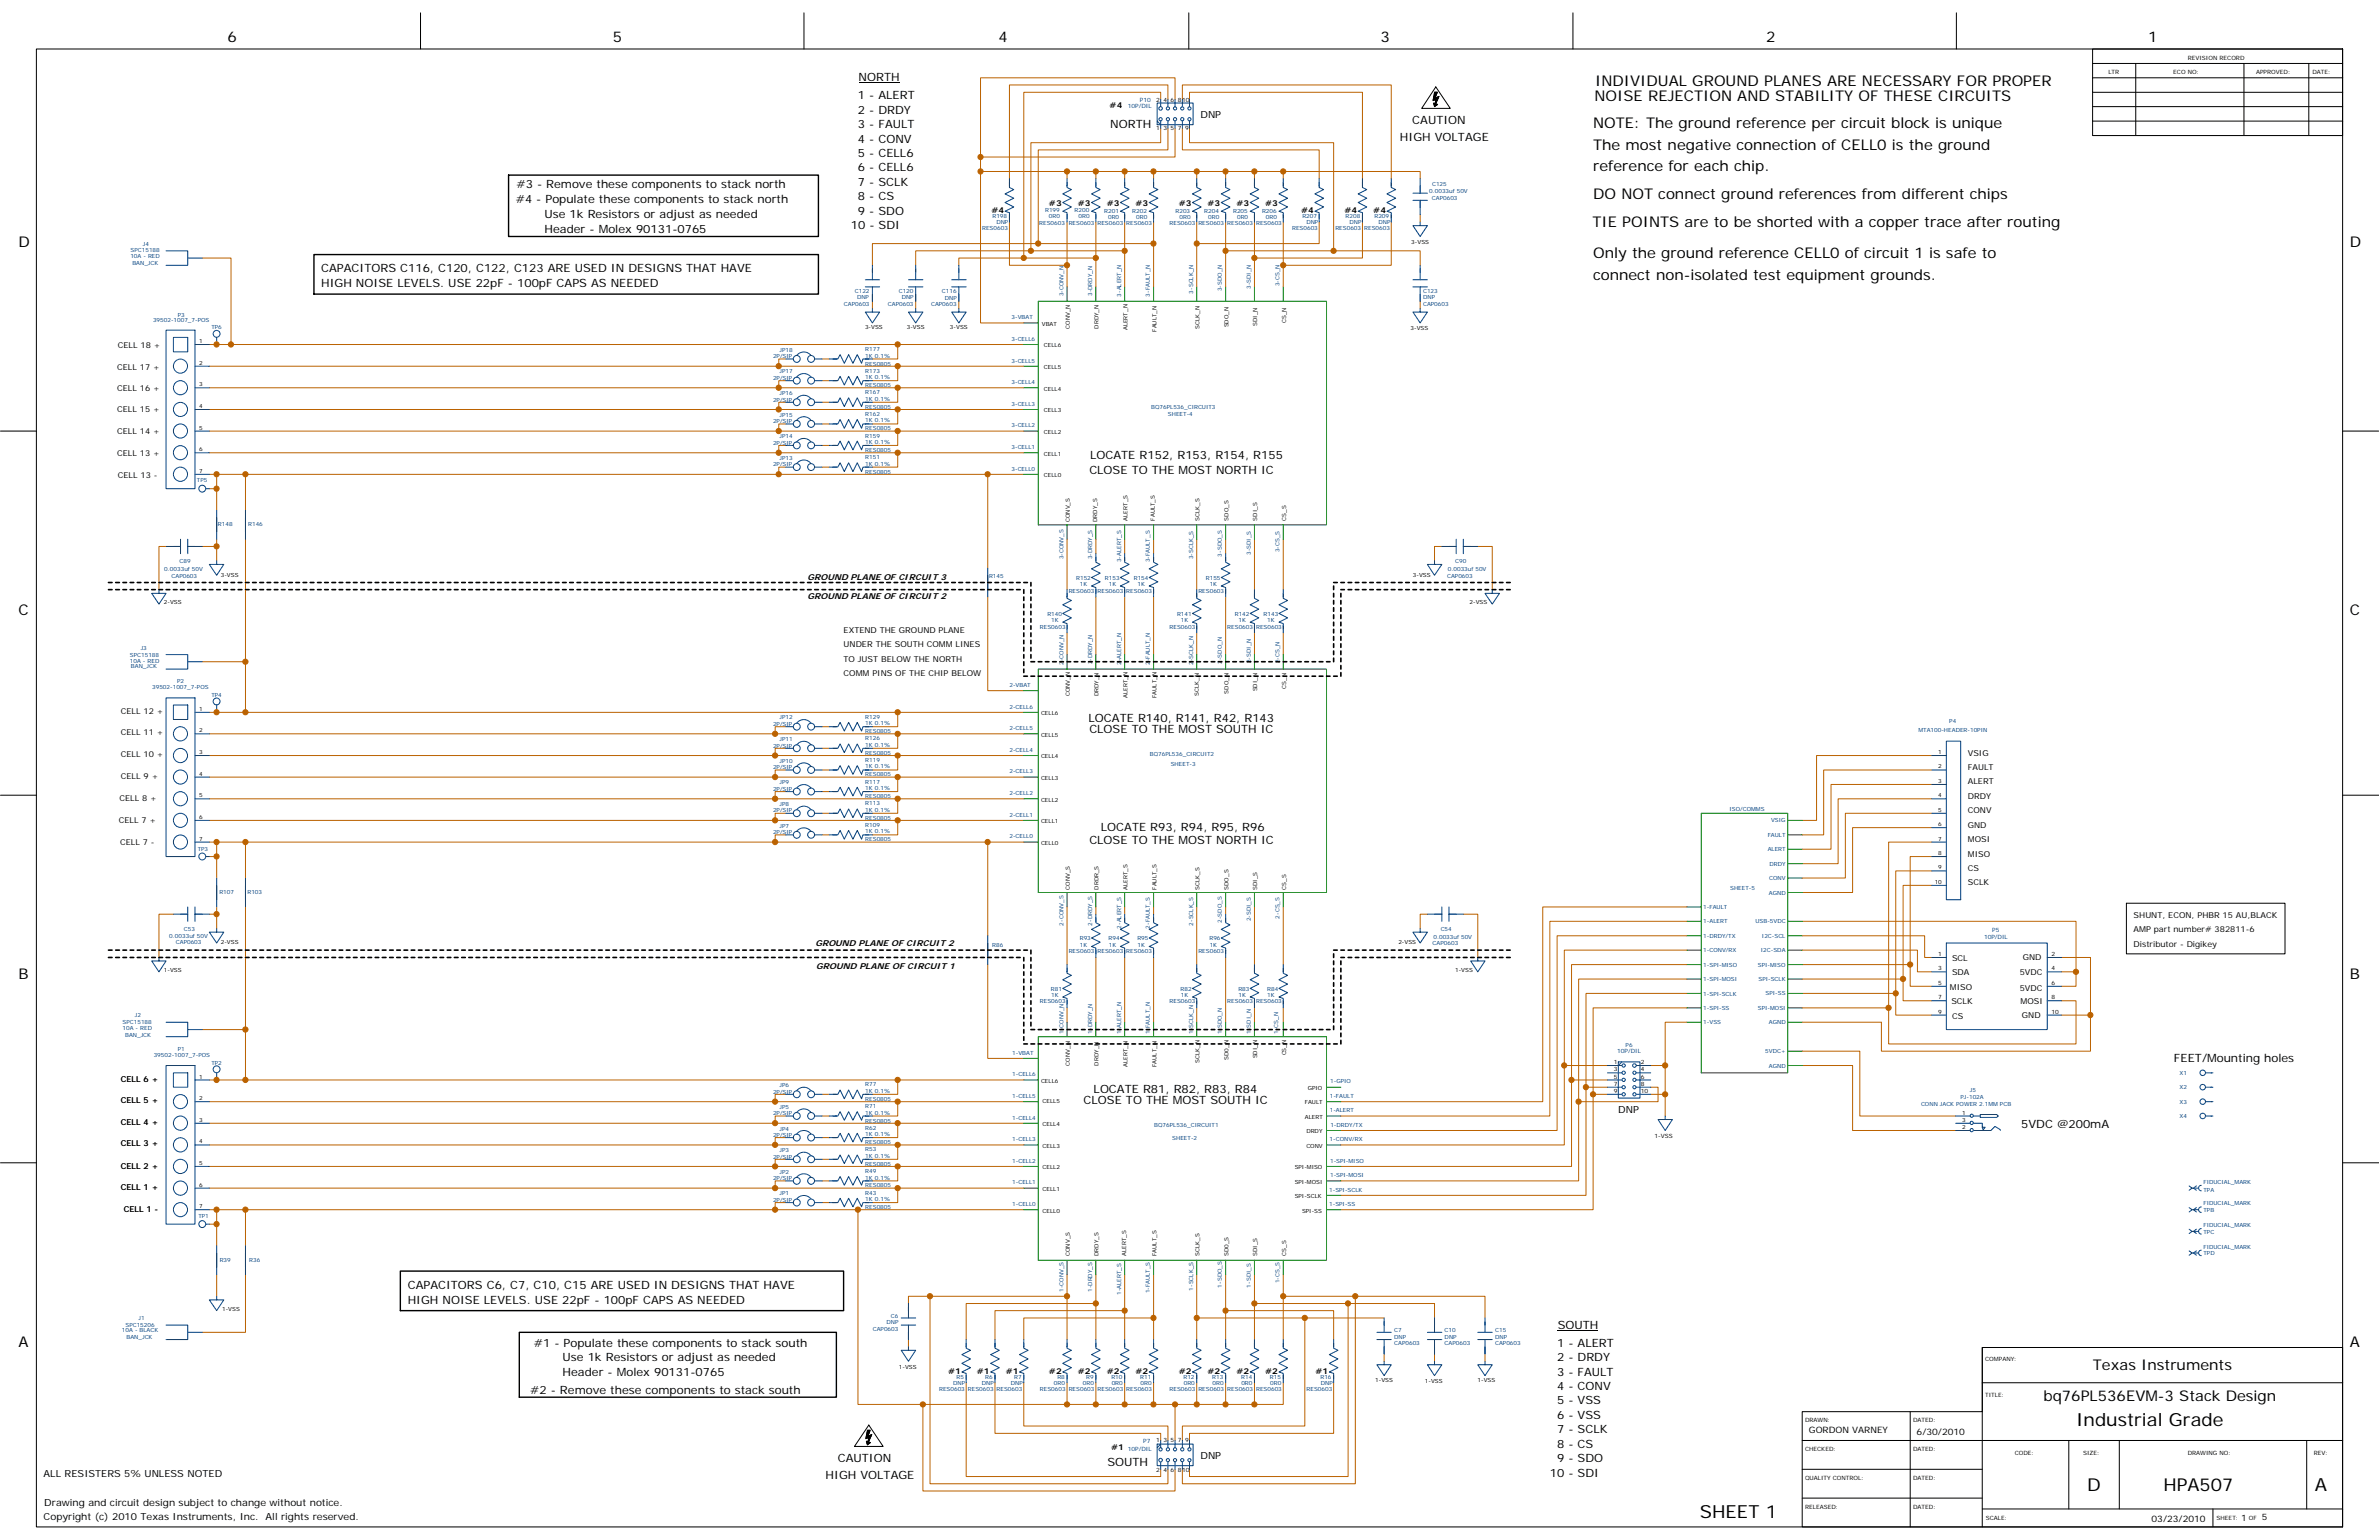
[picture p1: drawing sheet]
<svg xmlns="http://www.w3.org/2000/svg" width="432mm" height="279mm" viewBox="0 0 432 279" stroke-linecap="round" stroke-linejoin="round" font-family="sans-serif">
<defs><g id="words">
<g font-size="3.3">
<text x="376.8" y="258.7">Industrial Grade</text>
<text x="308.5" y="275.3">SHEET 1</text>
<text x="420.1" y="270.4">A</text>
</g>
<g font-size="3.2">
<text x="378.8" y="270.4">D</text>
<text x="392.7" y="270.4">HPA507</text>
</g>
<g font-size="2.7">
<text x="41.3" y="7.6">6</text>
<text x="111.3" y="7.6">5</text>
<text x="181.3" y="7.6">4</text>
<text x="250.6" y="7.6">3</text>
<text x="320.6" y="7.6">2</text>
<text x="389.9" y="7.6">1</text>
<text x="289.6" y="15.5">INDIVIDUAL GROUND PLANES ARE NECESSARY FOR PROPER</text>
<text x="289.2" y="23.3">NOTE: The ground reference per circuit block is unique</text>
<text x="289.4" y="18.3">NOISE REJECTION AND STABILITY OF THESE CIRCUITS</text>
<text x="289.2" y="27.2">The most negative connection of CELL0 is the ground</text>
<text x="289.2" y="31.1">reference for each chip.</text>
<text x="289" y="41.2">TIE POINTS are to be shorted with a copper trace after routing</text>
<text x="289.2" y="36.1">DO NOT connect ground references from different chips</text>
<text x="3.3" y="44.9">D</text>
<text x="289.2" y="46.8">Only the ground reference CELL0 of circuit 1 is safe to</text>
<text x="426.5" y="44.9">D</text>
<text x="289.2" y="50.8">connect non-isolated test equipment grounds.</text>
<text x="3.3" y="111.5">C</text>
<text x="426.5" y="111.5">C</text>
<text x="3.3" y="177.6">B</text>
<text x="426.5" y="177.6">B</text>
<text x="3.3" y="244.3">A</text>
<text x="426.5" y="244.3">A</text>
<text x="379.9" y="248.6">Texas Instruments</text>
<text x="370.9" y="254.3">bq76PL536EVM-3 Stack Design</text>
</g>
<g font-size="2.1">
<text x="155.9" y="14.8">NORTH</text>
<text x="155.7" y="18">1 - ALERT</text>
<text x="155.7" y="20.7">2 - DRDY</text>
<text x="155.7" y="23.3">3 - FAULT</text>
<text x="201.5" y="23.3">NORTH</text>
<text x="256.3" y="22.5">CAUTION</text>
<text x="155.7" y="25.9">4 - CONV</text>
<text x="155.7" y="28.5">5 - CELL6</text>
<text x="254.1" y="25.5">HIGH VOLTAGE</text>
<text x="93.7" y="34.1">#3 - Remove these components to stack north</text>
<text x="155.7" y="33.7">7 - SCLK</text>
<text x="155.7" y="31.1">6 - CELL6</text>
<text x="93.6" y="36.7">#4 - Populate these components to stack north</text>
<text x="98.8" y="39.6">Use 1k Resistors or adjust as needed</text>
<text x="154.4" y="41.6">10 - SDI</text>
<text x="155.7" y="36.3">8 - CS</text>
<text x="155.7" y="39">9 - SDO</text>
<text x="98.8" y="42.2">Header - Molex 90131-0765</text>
<text x="58.3" y="49.4">CAPACITORS C116, C120, C122, C123 ARE USED IN DESIGNS THAT HAVE</text>
<text x="58.3" y="52">HIGH NOISE LEVELS. USE 22pF - 100pF CAPS AS NEEDED</text>
<text x="197.9" y="83.3">LOCATE R152, R153, R154, R155</text>
<text x="197.7" y="86.1">CLOSE TO THE MOST NORTH IC</text>
<text x="197.6" y="130.9">LOCATE R140, R141, R42, R143</text>
<text x="197.7" y="133">CLOSE TO THE MOST SOUTH IC</text>
<text x="197.7" y="153">CLOSE TO THE MOST NORTH IC</text>
<text x="199.8" y="150.8">LOCATE R93, R94, R95, R96</text>
<text x="394.6" y="192.7">FEET/Mounting holes</text>
<text x="196.7" y="200.4">CLOSE TO THE MOST SOUTH IC</text>
<text x="198.5" y="198.3">LOCATE R81, R82, R83, R84</text>
<text x="366.9" y="204.7">5VDC @200mA</text>
<text x="74" y="233.9">CAPACITORS C6, C7, C10, C15 ARE USED IN DESIGNS THAT HAVE</text>
<text x="74" y="236.5">HIGH NOISE LEVELS. USE 22pF - 100pF CAPS AS NEEDED</text>
<text x="96.9" y="244.3">#1 - Populate these components to stack south</text>
<text x="282.6" y="244.3">1 - ALERT</text>
<text x="282.7" y="241.1">SOUTH</text>
<text x="102.1" y="247">Use 1k Resistors or adjust as needed</text>
<text x="102.1" y="249.6">Header - Molex 90131-0765</text>
<text x="282.6" y="247">2 - DRDY</text>
<text x="282.6" y="249.6">3 - FAULT</text>
<text x="96.2" y="252.8">#2 - Remove these components to stack south</text>
<text x="282.6" y="252.2">4 - CONV</text>
<text x="282.6" y="254.8">5 - VSS</text>
<text x="282.6" y="257.4">6 - VSS</text>
<text x="282.6" y="260.1">7 - SCLK</text>
<text x="282.6" y="262.7">8 - CS</text>
<text x="149.9" y="268.3">HIGH VOLTAGE</text>
<text x="152.1" y="265.3">CAUTION</text>
<text x="201" y="266">SOUTH</text>
<text x="281.3" y="267.9">10 - SDI</text>
<text x="282.6" y="265.3">9 - SDO</text>
</g>
<g font-size="1.8">
<text x="217.9" y="21.4">DNP</text>
<text x="293.7" y="202">DNP</text>
<text x="7.9" y="267.9">ALL RESISTERS 5% UNLESS NOTED</text>
<text x="217.9" y="264.8">DNP</text>
<text x="7.9" y="275.7">Copyright (c) 2010 Texas Instruments, Inc.</text>
<text x="8" y="273.3">Drawing and circuit design subject to change without notice.</text>
<text x="48.2" y="275.7">All rights reserved.</text>
</g>
<g font-size="1.6">
<text x="328.3" y="260">GORDON VARNEY</text>
<text x="347.9" y="260.3">6/30/2010</text>
<text x="406.8" y="275.9">1</text>
<text x="410.5" y="275.8">5</text>
<text x="390.5" y="276.1">03/23/2010</text>
</g>
<g font-size="1.5">
<text x="201.4" y="19.6">#4</text>
<text x="179.9" y="38.7">#4</text>
<text x="190.4" y="37.4">#3</text>
<text x="195.6" y="37.4">#3</text>
<text x="200.9" y="37.4">#3</text>
<text x="206.1" y="37.4">#3</text>
<text x="214" y="37.4">#3</text>
<text x="219.2" y="37.4">#3</text>
<text x="224.4" y="37.4">#3</text>
<text x="229.6" y="37.4">#3</text>
<text x="236.2" y="38.7">#4</text>
<text x="244" y="38.7">#4</text>
<text x="249.3" y="38.7">#4</text>
<text x="21.4" y="63.2">CELL 18 +</text>
<text x="21.3" y="67.1">CELL 17 +</text>
<text x="21.3" y="70.9">CELL 16 +</text>
<text x="21.3" y="74.8">CELL 15 +</text>
<text x="21.3" y="78.7">CELL 14 +</text>
<text x="21.3" y="82.7">CELL 13 +</text>
<text x="21.4" y="86.7">CELL 13 -</text>
<text x="146.6" y="105.2">GROUND PLANE OF CIRCUIT 3</text>
<text x="146.6" y="108.7">GROUND PLANE OF CIRCUIT 2</text>
<text x="153.1" y="114.8">EXTEND THE GROUND PLANE</text>
<text x="153.1" y="117.5">UNDER THE SOUTH COMM LINES</text>
<text x="153.1" y="120.1">TO JUST BELOW THE NORTH</text>
<text x="153.1" y="122.7">COMM PINS OF THE CHIP BELOW</text>
<text x="21.9" y="129.6">CELL 12 +</text>
<text x="21.9" y="133.4">CELL 11 +</text>
<text x="21.9" y="137.3">CELL 10 +</text>
<text x="357.2" y="137.1">VSIG</text>
<text x="21.9" y="141.2">CELL 9 +</text>
<text x="357.2" y="139.7">FAULT</text>
<text x="357.2" y="142.3">ALERT</text>
<text x="21.5" y="149.2">CELL 7 +</text>
<text x="21.7" y="145.3">CELL 8 +</text>
<text x="357.2" y="144.9">DRDY</text>
<text x="357.2" y="147.6">CONV</text>
<text x="21.8" y="153.3">CELL 7 -</text>
<text x="357.2" y="150.2">GND</text>
<text x="357.2" y="152.8">MOSI</text>
<text x="357.2" y="155.4">MISO</text>
<text x="357.2" y="158">CS</text>
<text x="357.2" y="160.6">SCLK</text>
<text x="387.3" y="166.5">SHUNT, ECON, PHBR 15 AU,BLACK</text>
<text x="148" y="171.6">GROUND PLANE OF CIRCUIT 2</text>
<text x="387.3" y="169.1">AMP part number# 382811-6</text>
<text x="387.3" y="171.7">Distributor - Digikey</text>
<text x="148.2" y="175.8">GROUND PLANE OF CIRCUIT 1</text>
<text x="353.9" y="179.6">MISO</text>
<text x="354.3" y="174.4">SCL</text>
<text x="354.3" y="177">SDA</text>
<text x="366.6" y="179.7">5VDC</text>
<text x="366.6" y="177">5VDC</text>
<text x="367.1" y="174.2">GND</text>
<text x="354.2" y="182.1">SCLK</text>
<text x="354.3" y="184.8">CS</text>
<text x="366.7" y="182.2">MOSI</text>
<text x="367" y="184.7">GND</text>
<text x="21.9" y="196.3">CELL 6 +</text>
<text x="21.9" y="200.1">CELL 5 +</text>
<text x="21.9" y="204">CELL 4 +</text>
<text x="21.9" y="208">CELL 3 +</text>
<text x="21.9" y="212">CELL 2 +</text>
<text x="21.9" y="215.9">CELL 1 +</text>
<text x="22.5" y="219.9">CELL 1 -</text>
<text x="172.1" y="249.3">#1</text>
<text x="177.3" y="249.3">#1</text>
<text x="182.5" y="249.3">#1</text>
<text x="190.4" y="249.3">#2</text>
<text x="195.6" y="249.3">#2</text>
<text x="200.9" y="249.3">#2</text>
<text x="206.1" y="249.3">#2</text>
<text x="214" y="249.3">#2</text>
<text x="219.2" y="249.3">#2</text>
<text x="224.4" y="249.3">#2</text>
<text x="229.6" y="249.3">#2</text>
<text x="238.8" y="249.3">#1</text>
<text x="201.7" y="263">#1</text>
</g>
<g font-size="1.1">
<text x="397.1" y="10.8">REVISION RECORD</text>
<text x="382.7" y="13.5">LTR</text>
<text x="394.5" y="13.5">ECO NO:</text>
<text x="409.5" y="13.5">APPROVED:</text>
<text x="419.7" y="13.5">DATE:</text>
<text x="209.9" y="23.6">1</text>
<text x="209.9" y="18.6">2</text>
<text x="211.2" y="23.6">3</text>
<text x="211.2" y="18.6">4</text>
<text x="212.5" y="23.6">5</text>
<text x="212.5" y="18.6">6</text>
<text x="213.8" y="23.6">7</text>
<text x="213.8" y="18.6">810</text>
<text x="215.1" y="23.6">9</text>
<text x="351.8" y="173.4">1</text>
<text x="372.3" y="173.4">2</text>
<text x="351.8" y="176">3</text>
<text x="351.8" y="178.7">5</text>
<text x="372.3" y="176">4</text>
<text x="372.3" y="178.7">6</text>
<text x="351.8" y="181.3">7</text>
<text x="351.8" y="183.9">9</text>
<text x="372.3" y="181.3">8</text>
<text x="372.3" y="183.9">10</text>
<text x="292.9" y="193.1">1</text>
<text x="292.9" y="194.4">3</text>
<text x="292.9" y="195.7">5</text>
<text x="292.9" y="197">7</text>
<text x="297.8" y="193.1">2</text>
<text x="297.8" y="194.4">4</text>
<text x="297.8" y="195.7">6</text>
<text x="297.8" y="197">8</text>
<text x="292.9" y="198.3">9</text>
<text x="297.8" y="198.3">10</text>
<text x="300.3" y="206.4">1-VSS</text>
<text x="360.3" y="247">COMPANY:</text>
<text x="360.3" y="253.5">TITLE:</text>
<text x="209.9" y="261.6">1</text>
<text x="211.2" y="261.6">3</text>
<text x="212.5" y="261.6">5</text>
<text x="213.8" y="261.6">7</text>
<text x="215.1" y="261.6">9</text>
<text x="327.6" y="263.3">CHECKED:</text>
<text x="327.6" y="258.1">DRAWN:</text>
<text x="347.2" y="263.3">DATED:</text>
<text x="347.2" y="258.1">DATED:</text>
<text x="365.7" y="263.9">CODE:</text>
<text x="378.1" y="263.9">SIZE:</text>
<text x="397.1" y="263.9">DRAWING NO:</text>
<text x="420" y="263.9">REV:</text>
<text x="209.9" y="267.1">2</text>
<text x="211.2" y="267.1">4</text>
<text x="212.5" y="267.1">6</text>
<text x="213.8" y="267.1">810</text>
<text x="327.6" y="268.5">QUALITY CONTROL:</text>
<text x="347.2" y="268.5">DATED:</text>
<text x="327.6" y="273.8">RELEASED:</text>
<text x="347.2" y="273.8">DATED:</text>
<text x="360.4" y="275.7">SCALE:</text>
<text x="402.3" y="275.7">SHEET:</text>
<text x="408.2" y="275.7">OF</text>
</g>
<g font-size="1.1" fill="#004080">
<text x="204.7" y="19.6">10P/DIL</text>
<text x="206.9" y="18.6">P10</text>
<text x="360.1" y="170.3">10P/DIL</text>
<text x="361.6" y="169.1">P5</text>
<text x="293.5" y="191">10P/DIL</text>
<text x="204.7" y="263.2">10P/DIL</text>
<text x="207.5" y="261.8">P7</text>
</g>
<g font-size="1" fill="#004080">
<text x="259.4" y="35.1">0.0033uf 50V</text>
<text x="259.9" y="33.7">C125</text>
<text x="178.3" y="41.7">RES0603</text>
<text x="180.1" y="39.6">R198</text>
<text x="180.8" y="40.7">DNP</text>
<text x="188.6" y="40.8">RES0603</text>
<text x="189.7" y="38.5">R199</text>
<text x="190.4" y="39.6">0R0</text>
<text x="194" y="40.8">RES0603</text>
<text x="195.1" y="38.5">R200</text>
<text x="195.7" y="39.6">0R0</text>
<text x="199.2" y="40.8">RES0603</text>
<text x="200.4" y="38.6">R201</text>
<text x="201.1" y="39.8">0R0</text>
<text x="204.4" y="40.8">RES0603</text>
<text x="205.5" y="38.6">R202</text>
<text x="206.2" y="39.8">0R0</text>
<text x="212.3" y="40.8">RES0603</text>
<text x="213.4" y="38.6">R203</text>
<text x="214.1" y="39.8">0R0</text>
<text x="217.5" y="40.8">RES0603</text>
<text x="218.6" y="38.6">R204</text>
<text x="219.3" y="39.8">0R0</text>
<text x="222.8" y="40.8">RES0603</text>
<text x="223.8" y="38.6">R205</text>
<text x="224.5" y="39.8">0R0</text>
<text x="228" y="40.8">RES0603</text>
<text x="229.1" y="38.6">R206</text>
<text x="229.8" y="39.8">0R0</text>
<text x="234.5" y="41.7">RES0603</text>
<text x="236.4" y="39.6">R207</text>
<text x="237.1" y="40.7">DNP</text>
<text x="242.4" y="41.7">RES0603</text>
<text x="244.2" y="39.6">R208</text>
<text x="245" y="40.7">DNP</text>
<text x="247.6" y="41.7">RES0603</text>
<text x="249.5" y="39.6">R209</text>
<text x="250.2" y="40.7">DNP</text>
<text x="259.9" y="36.2">CAP0603</text>
<text x="23.7" y="46.8">10A - RED</text>
<text x="23.7" y="45.8">SPC15188</text>
<text x="25.9" y="44.6">J4</text>
<text x="24" y="48.1">BAN_JCK</text>
<text x="155.2" y="53.1">C122</text>
<text x="163.1" y="53.1">C120</text>
<text x="171" y="53.2">C116</text>
<text x="193" y="53.8" transform="rotate(-90 193 53.8)">3-CONV_N</text>
<text x="198.2" y="53.7" transform="rotate(-90 198.2 53.7)">3-DRDY_N</text>
<text x="203.5" y="53.8" transform="rotate(-90 203.5 53.8)">3-ALERT_N</text>
<text x="208.7" y="53.8" transform="rotate(-90 208.7 53.8)">3-FAULT_N</text>
<text x="216.6" y="53.3" transform="rotate(-90 216.6 53.3)">3-SCLK_N</text>
<text x="221.8" y="52.8" transform="rotate(-90 221.8 52.8)">3-SDO_N</text>
<text x="227" y="52.4" transform="rotate(-90 227 52.4)">3-SDI_N</text>
<text x="232.3" y="52" transform="rotate(-90 232.3 52)">3-CS_N</text>
<text x="258.3" y="53.1">C123</text>
<text x="27.8" y="58.5">39502-1007_7-POS</text>
<text x="32.3" y="57.6">P3</text>
<text x="38.4" y="59.8">TP6</text>
<text x="153.2" y="55.4">CAP0603</text>
<text x="155.6" y="54.3">DNP</text>
<text x="161.2" y="55.4">CAP0603</text>
<text x="163.7" y="54.3">DNP</text>
<text x="169" y="55.6">CAP0603</text>
<text x="171.5" y="54.4">DNP</text>
<text x="183.6" y="57.9">3-VBAT</text>
<text x="258.3" y="54.3">DNP</text>
<text x="258.3" y="55.4">CAP0603</text>
<text x="140.3" y="65">2P/SIP</text>
<text x="141.5" y="63.8">JP18</text>
<text x="157.1" y="63.7">R177</text>
<text x="157.1" y="64.9">1K 0.1%</text>
<text x="183.6" y="65.8">3-CELL5</text>
<text x="183.6" y="61.8">3-CELL6</text>
<text x="140.3" y="68.9">2P/SIP</text>
<text x="141.5" y="71.7">JP16</text>
<text x="141.5" y="67.7">JP17</text>
<text x="157.1" y="71.5">R167</text>
<text x="157.1" y="67.6">R173</text>
<text x="157.1" y="70.2">RES0805</text>
<text x="157.1" y="68.8">1K 0.1%</text>
<text x="157.1" y="66.3">RES0805</text>
<text x="183.6" y="69.7">3-CELL4</text>
<text x="140.3" y="76.8">2P/SIP</text>
<text x="140.3" y="72.9">2P/SIP</text>
<text x="141.5" y="75.6">JP15</text>
<text x="157.1" y="75.5">R162</text>
<text x="157.1" y="76.6">1K 0.1%</text>
<text x="157.1" y="74.2">RES0805</text>
<text x="157.1" y="72.7">1K 0.1%</text>
<text x="183.6" y="77.6">3-CELL2</text>
<text x="183.6" y="73.6">3-CELL3</text>
<text x="209" y="74.2">BQ76PL536_CIRCUIT3</text>
<text x="212" y="75.5">SHEET-4</text>
<text x="140.3" y="80.7">2P/SIP</text>
<text x="141.5" y="83.4">JP13</text>
<text x="141.5" y="79.5">JP14</text>
<text x="157.1" y="83.3">R151</text>
<text x="157.1" y="79.4">R159</text>
<text x="157.1" y="82">RES0805</text>
<text x="157.1" y="80.6">1K 0.1%</text>
<text x="157.1" y="78.1">RES0805</text>
<text x="183.6" y="81.5">3-CELL1</text>
<text x="35.8" y="87.5">TP5</text>
<text x="140.3" y="84.6">2P/SIP</text>
<text x="157.1" y="85.9">RES0805</text>
<text x="157.1" y="84.5">1K 0.1%</text>
<text x="183.6" y="85.4">3-CELL0</text>
<text x="39.6" y="95.4">R148</text>
<text x="45" y="95.5">R146</text>
<text x="193" y="101.5" transform="rotate(-90 193 101.5)">3-CONV_S</text>
<text x="198.2" y="101.5" transform="rotate(-90 198.2 101.5)">3-DRDY_S</text>
<text x="216.6" y="101.5" transform="rotate(-90 216.6 101.5)">3-SCLK_S</text>
<text x="221.8" y="101" transform="rotate(-90 221.8 101)">3-SDO_S</text>
<text x="227" y="100.7" transform="rotate(-90 227 100.7)">3-SDI_S</text>
<text x="232.3" y="100.2" transform="rotate(-90 232.3 100.2)">3-CS_S</text>
<text x="29.8" y="103.6">0.0033uf 50V</text>
<text x="31.1" y="104.8">CAP0603</text>
<text x="32.6" y="102.2">C89</text>
<text x="179.5" y="104.8">R145</text>
<text x="194" y="107.5">RES0603 RES0603 RES0603</text>
<text x="195.3" y="105.2">R152</text>
<text x="196" y="106.3">1K</text>
<text x="200.6" y="105.2">R153</text>
<text x="201.3" y="106.3">1K</text>
<text x="203.5" y="102" transform="rotate(-90 203.5 102)">3-ALERT_S</text>
<text x="205.8" y="105.2">R154</text>
<text x="206.5" y="106.3">1K</text>
<text x="208.7" y="102" transform="rotate(-90 208.7 102)">3-FAULT_S</text>
<text x="217.5" y="107.5">RES0603</text>
<text x="218.9" y="105.2">R155</text>
<text x="219.6" y="106.3">1K</text>
<text x="262.7" y="104.8">CAP0603</text>
<text x="262.8" y="103.6">0.0033uf 50V</text>
<text x="264.1" y="102.2">C90</text>
<text x="190.1" y="111.7">R140</text>
<text x="190.8" y="112.9">1K</text>
<text x="213.6" y="111.7">R141</text>
<text x="214.3" y="112.9">1K</text>
<text x="224.1" y="111.7">R142</text>
<text x="224.8" y="112.9">1K</text>
<text x="229.3" y="111.7">R143</text>
<text x="230" y="112.9">1K</text>
<text x="23.6" y="119.1">SPC15188</text>
<text x="25.5" y="118">J3</text>
<text x="188.7" y="114">RES0603</text>
<text x="212.3" y="114">RES0603</text>
<text x="222.8" y="114">RES0603 RES0603</text>
<text x="23.6" y="120.3">10A - RED</text>
<text x="23.8" y="121.3">BAN_JCK</text>
<text x="27.6" y="125">39502-1007_7-POS</text>
<text x="32.1" y="124">P2</text>
<text x="183.2" y="124.6">2-VBAT</text>
<text x="193" y="120.6" transform="rotate(-90 193 120.6)">2-CONV_N</text>
<text x="198.2" y="120.5" transform="rotate(-90 198.2 120.5)">2-DRDY_N</text>
<text x="203.5" y="120.6" transform="rotate(-90 203.5 120.6)">2-ALERT_N</text>
<text x="208.7" y="120.6" transform="rotate(-90 208.7 120.6)">2-FAULT_N</text>
<text x="216.6" y="120.6" transform="rotate(-90 216.6 120.6)">2-SCLK_N</text>
<text x="221.8" y="120.4" transform="rotate(-90 221.8 120.4)">2-SDO_N</text>
<text x="227" y="120.3" transform="rotate(-90 227 120.3)">2-SDI_N</text>
<text x="232.3" y="120.4" transform="rotate(-90 232.3 120.4)">2-CS_N</text>
<text x="38.4" y="126.5">TP4</text>
<text x="140.3" y="131.7">2P/SIP</text>
<text x="141.5" y="130.5">JP12</text>
<text x="157.1" y="130.4">R129</text>
<text x="157.1" y="131.6">1K 0.1%</text>
<text x="183.2" y="128.5">2-CELL6</text>
<text x="353.8" y="131.2">P4</text>
<text x="140.3" y="135.6">2P/SIP</text>
<text x="141.5" y="134.5">JP11</text>
<text x="157.1" y="134.3">R126</text>
<text x="157.1" y="136.9">RES0805</text>
<text x="157.1" y="135.5">1K 0.1%</text>
<text x="157.1" y="133">RES0805</text>
<text x="183.2" y="136.4">2-CELL4</text>
<text x="183.2" y="132.5">2-CELL5</text>
<text x="208.7" y="137.1">BQ76PL536_CIRCUIT2</text>
<text x="348.2" y="132.8">MTA100-HEADER-10PIN</text>
<text x="140.3" y="143.5">2P/SIP</text>
<text x="140.3" y="139.6">2P/SIP</text>
<text x="141.5" y="142.3">JP9</text>
<text x="141.5" y="138.4">JP10</text>
<text x="157.1" y="142.2">R117</text>
<text x="157.1" y="143.4">1K 0.1%</text>
<text x="157.1" y="138.3">R119</text>
<text x="157.1" y="140.9">RES0805</text>
<text x="157.1" y="139.4">1K 0.1%</text>
<text x="183.2" y="140.3">2-CELL3</text>
<text x="212.5" y="138.9">SHEET-3</text>
<text x="140.3" y="147.4">2P/SIP</text>
<text x="141.5" y="146.2">JP8</text>
<text x="157.1" y="146.1">R113</text>
<text x="157.1" y="148.7">RES0805</text>
<text x="157.1" y="147.3">1K 0.1%</text>
<text x="157.1" y="144.8">RES0805</text>
<text x="183.2" y="148.2">2-CELL1</text>
<text x="183.2" y="144.3">2-CELL2</text>
<text x="313.9" y="147.1">ISO/COMMS</text>
<text x="321.5" y="149.2">VSIG</text>
<text x="35.9" y="154.3">TP3</text>
<text x="140.3" y="151.3">2P/SIP</text>
<text x="141.5" y="150.2">JP7</text>
<text x="157.1" y="150">R109</text>
<text x="157.1" y="152.6">RES0805</text>
<text x="157.1" y="151.2">1K 0.1%</text>
<text x="183.2" y="152.1">2-CELL0</text>
<text x="320.8" y="151.8">FAULT</text>
<text x="320.8" y="154.5">ALERT</text>
<text x="314" y="161.5">SHEET-5</text>
<text x="321.1" y="159.7">CONV</text>
<text x="321.2" y="157.1">DRDY</text>
<text x="39.8" y="162.2">R107</text>
<text x="44.9" y="162.2">R103</text>
<text x="193" y="167.9" transform="rotate(-90 193 167.9)">2-CONV_S</text>
<text x="198.2" y="167.9" transform="rotate(-90 198.2 167.9)">2-DRDY_S</text>
<text x="216.6" y="167.9" transform="rotate(-90 216.6 167.9)">2-SCLK_S</text>
<text x="221.8" y="167.4" transform="rotate(-90 221.8 167.4)">2-SDO_S</text>
<text x="227" y="167.2" transform="rotate(-90 227 167.2)">2-SDI_S</text>
<text x="232.3" y="166.6" transform="rotate(-90 232.3 166.6)">2-CS_S</text>
<text x="309.2" y="164.9">1-FAULT</text>
<text x="309.2" y="167.5">1-ALERT</text>
<text x="318.6" y="167.5">USB-5VDC</text>
<text x="321.1" y="162.3">AGND</text>
<text x="30.7" y="170.2">0.0033uf 50V</text>
<text x="31.9" y="171.2">CAP0603</text>
<text x="33.4" y="168.8">C53</text>
<text x="180.1" y="171.9">R86</text>
<text x="194" y="172.9">RES0603 RES0603 RES0603</text>
<text x="196" y="170.6">R93</text>
<text x="196" y="171.7">1K</text>
<text x="201.2" y="170.6">R94</text>
<text x="201.3" y="171.7">1K</text>
<text x="203.5" y="168.5" transform="rotate(-90 203.5 168.5)">2-ALERT_S</text>
<text x="206.4" y="170.6">R95</text>
<text x="206.5" y="171.7">1K</text>
<text x="208.7" y="168.5" transform="rotate(-90 208.7 168.5)">2-FAULT_S</text>
<text x="217.5" y="172.9">RES0603</text>
<text x="219.5" y="170.6">R96</text>
<text x="219.6" y="171.7">1K</text>
<text x="260" y="171.5">CAP0603</text>
<text x="260.2" y="170.3">0.0033uf 50V</text>
<text x="261.5" y="168.8">C54</text>
<text x="309.2" y="170.2">1-DRDY/TX</text>
<text x="309.2" y="172.8">1-CONV/RX</text>
<text x="319.6" y="172.8">I2C-SDA</text>
<text x="319.8" y="170.2">I2C-SCL</text>
<text x="190.8" y="179.7">R81</text>
<text x="214.3" y="179.7">R82</text>
<text x="224.8" y="179.7">R83</text>
<text x="230" y="179.7">R84</text>
<text x="309.2" y="175.4">1-SPI-MISO</text>
<text x="309.2" y="178">1-SPI-MOSI</text>
<text x="319.1" y="175.4">SPI-MISO</text>
<text x="319.2" y="178">SPI-SCLK</text>
<text x="22.2" y="185.7">SPC15188</text>
<text x="24.5" y="184.6">J2</text>
<text x="188.7" y="182.1">RES0603</text>
<text x="190.8" y="180.9">1K</text>
<text x="212.3" y="182.1">RES0603</text>
<text x="214.3" y="180.9">1K</text>
<text x="222.8" y="182.1">RES0603 RES0603</text>
<text x="224.8" y="180.9">1K</text>
<text x="230" y="180.9">1K</text>
<text x="309.2" y="180.6">1-SPI-SCLK</text>
<text x="309.2" y="183.2">1-SPI-SS</text>
<text x="309.2" y="185.8">1-VSS</text>
<text x="319.1" y="183.2">SPI-MOSI</text>
<text x="320.5" y="180.6">SPI-SS</text>
<text x="321.1" y="185.8">AGND</text>
<text x="22.2" y="186.9">10A - RED</text>
<text x="22.7" y="188.2">BAN_JCK</text>
<text x="27.9" y="191.7">39502-1007_7-POS</text>
<text x="32.3" y="190.7">P1</text>
<text x="183.7" y="191.3">1-VBAT</text>
<text x="193" y="187.6" transform="rotate(-90 193 187.6)">1-CONV_N</text>
<text x="198.2" y="187.5" transform="rotate(-90 198.2 187.5)">1-DRDY_N</text>
<text x="203.5" y="187.6" transform="rotate(-90 203.5 187.6)">1-ALERT_N</text>
<text x="208.7" y="187.6" transform="rotate(-90 208.7 187.6)">1-FAULT_N</text>
<text x="216.6" y="187.6" transform="rotate(-90 216.6 187.6)">1-SCLK_N</text>
<text x="221.8" y="187.7" transform="rotate(-90 221.8 187.7)">1-SDO_N</text>
<text x="227" y="187.6" transform="rotate(-90 227 187.6)">1-SDI_N</text>
<text x="232" y="187.6" transform="rotate(-90 232 187.6)">1-CS_N</text>
<text x="295.1" y="190">P6</text>
<text x="320.4" y="191.1">5VDC+</text>
<text x="38.4" y="193.2">TP2</text>
<text x="141.5" y="197.3">JP6</text>
<text x="157.1" y="197.1">R77</text>
<text x="183.7" y="195.3">1-CELL6</text>
<text x="241.4" y="196.6">1-GPIO</text>
<text x="321.1" y="193.7">AGND</text>
<text x="395.6" y="195">X1</text>
<text x="395.6" y="197.6">X2</text>
<text x="140.3" y="202.3">2P/SIP</text>
<text x="140.3" y="198.4">2P/SIP</text>
<text x="141.5" y="201.2">JP5</text>
<text x="157.1" y="201">R71</text>
<text x="157.1" y="203.7">RES0805</text>
<text x="157.1" y="202.2">1K 0.1%</text>
<text x="157.1" y="199.7">RES0805</text>
<text x="157.1" y="198.3">1K 0.1%</text>
<text x="183.7" y="203.1">1-CELL4</text>
<text x="183.7" y="199.2">1-CELL5</text>
<text x="241.4" y="199.2">1-FAULT</text>
<text x="241.4" y="201.8">1-ALERT</text>
<text x="348.7" y="200.6">CONN JACK POWER 2.1MM PCB</text>
<text x="355.9" y="199.3">PJ-102A</text>
<text x="357.5" y="198">J5</text>
<text x="395.6" y="200.3">X3</text>
<text x="395.6" y="202.9">X4</text>
<text x="140.3" y="206.3">2P/SIP</text>
<text x="141.5" y="209">JP3</text>
<text x="141.5" y="205.1">JP4</text>
<text x="157.1" y="208.9">R53</text>
<text x="157.1" y="205">R62</text>
<text x="157.1" y="207.6">RES0805</text>
<text x="157.1" y="206.1">1K 0.1%</text>
<text x="183.7" y="207">1-CELL3</text>
<text x="209.5" y="204.4">BQ76PL536_CIRCUIT1</text>
<text x="212.8" y="206.8">SHEET-2</text>
<text x="241.3" y="207">1-CONV/RX</text>
<text x="241.5" y="204.4">1-DRDY/TX</text>
<text x="140.3" y="214.1">2P/SIP</text>
<text x="140.3" y="210.2">2P/SIP</text>
<text x="141.5" y="213">JP2</text>
<text x="157.1" y="212.8">R49</text>
<text x="157.1" y="215.4">RES0805</text>
<text x="157.1" y="214">1K 0.1%</text>
<text x="157.1" y="211.5">RES0805</text>
<text x="157.1" y="210.1">1K 0.1%</text>
<text x="183.7" y="214.9">1-CELL1</text>
<text x="183.7" y="211">1-CELL2</text>
<text x="241.4" y="211">1-SPI-MISO</text>
<text x="241.4" y="213.6">1-SPI-MOSI</text>
<text x="399.9" y="214.8">FIDUCIAL_MARK</text>
<text x="36" y="221">TP1</text>
<text x="140.3" y="218">2P/SIP</text>
<text x="141.5" y="216.9">JP1</text>
<text x="157.1" y="216.7">R43</text>
<text x="157.1" y="219.4">RES0805</text>
<text x="157.1" y="217.9">1K 0.1%</text>
<text x="183.7" y="218.8">1-CELL0</text>
<text x="241.3" y="216.2">1-SPI-SCLK</text>
<text x="241.3" y="218.8">1-SPI-SS</text>
<text x="399.9" y="216.3">TPA</text>
<text x="399.9" y="219.9">TPB</text>
<text x="399.9" y="218.7">FIDUCIAL_MARK</text>
<text x="399.9" y="223.8">TPC</text>
<text x="399.9" y="222.6">FIDUCIAL_MARK</text>
<text x="399.9" y="227.7">TPD</text>
<text x="399.9" y="226.5">FIDUCIAL_MARK</text>
<text x="39.9" y="228.9">R39</text>
<text x="45.2" y="228.9">R36</text>
<text x="221.8" y="233.6" transform="rotate(-90 221.8 233.6)">1-SDO_S</text>
<text x="227" y="233.6" transform="rotate(-90 227 233.6)">1-SDI_S</text>
<text x="232.3" y="232.8" transform="rotate(-90 232.3 232.8)">1-CS_S</text>
<text x="25.1" y="239.5">J1</text>
<text x="161.7" y="239.1">C6</text>
<text x="193" y="234.4" transform="rotate(-90 193 234.4)">1-CONV_S</text>
<text x="198.2" y="234.4" transform="rotate(-90 198.2 234.4)">1-DRDY_S</text>
<text x="203.5" y="234.9" transform="rotate(-90 203.5 234.9)">1-ALERT_S</text>
<text x="208.7" y="234.7" transform="rotate(-90 208.7 234.7)">1-FAULT_S</text>
<text x="216.6" y="234.1" transform="rotate(-90 216.6 234.1)">1-SCLK_S</text>
<text x="22.1" y="241.7">10A - BLACK</text>
<text x="22.8" y="240.7">SPC15206</text>
<text x="23" y="242.9">BAN_JCK</text>
<text x="158.4" y="241.4">CAP0603</text>
<text x="160.9" y="240.3">DNP</text>
<text x="253.1" y="241.7">C7</text>
<text x="253.1" y="242.9">DNP</text>
<text x="253.1" y="244.1">CAP0603</text>
<text x="262.2" y="241.7">C10</text>
<text x="262.2" y="242.9">DNP</text>
<text x="262.2" y="244.1">CAP0603</text>
<text x="271.4" y="241.7">C15</text>
<text x="271.4" y="242.9">DNP</text>
<text x="271.4" y="244.1">CAP0603</text>
<text x="173" y="251.3">DNP</text>
<text x="173.6" y="250.2">R5</text>
<text x="178.2" y="251.3">DNP</text>
<text x="178.8" y="250.2">R6</text>
<text x="183.5" y="251.3">DNP</text>
<text x="184.1" y="250.2">R7</text>
<text x="191.3" y="251.3">0R0</text>
<text x="191.9" y="250.2">R8</text>
<text x="196.6" y="251.3">0R0</text>
<text x="197.1" y="250.2">R9</text>
<text x="201.7" y="250.2">R10</text>
<text x="201.8" y="251.3">0R0</text>
<text x="206.9" y="250.2">R11</text>
<text x="207" y="251.3">0R0</text>
<text x="214.8" y="250.2">R12</text>
<text x="214.9" y="251.3">0R0</text>
<text x="220" y="250.2">R13</text>
<text x="220.1" y="251.3">0R0</text>
<text x="225.3" y="250.2">R14</text>
<text x="225.3" y="251.3">0R0</text>
<text x="230.5" y="250.2">R15</text>
<text x="230.5" y="251.3">0R0</text>
<text x="239.7" y="250.2">R16</text>
<text x="239.7" y="251.3">DNP</text>
<text x="170.5" y="252.3">RES0603</text>
<text x="175.7" y="252.3">RES0603</text>
<text x="180.9" y="252.3">RES0603</text>
<text x="188.7" y="252.3">RES0603</text>
<text x="194" y="252.3">RES0603</text>
<text x="199.2" y="252.3">RES0603</text>
<text x="204.4" y="252.3">RES0603</text>
<text x="212.3" y="252.3">RES0603</text>
<text x="217.5" y="252.3">RES0603</text>
<text x="222.8" y="252.3">RES0603</text>
<text x="228" y="252.3">RES0603</text>
<text x="237.2" y="252.3">RES0603</text>
</g>
<g font-size="1">
<text x="256.2" y="44.2">3-VSS</text>
<text x="157" y="59.6">3-VSS</text>
<text x="164.6" y="59.8">3-VSS</text>
<text x="172.4" y="59.8">3-VSS</text>
<text x="189.1" y="59.2">VBAT</text>
<text x="194.2" y="59.6" transform="rotate(-90 194.2 59.6)">CONV_N</text>
<text x="199.4" y="59.6" transform="rotate(-90 199.4 59.6)">DRDY_N</text>
<text x="204.6" y="59.9" transform="rotate(-90 204.6 59.9)">ALERT_N</text>
<text x="217.7" y="59.6" transform="rotate(-90 217.7 59.6)">SCLK_N</text>
<text x="223" y="59.4" transform="rotate(-90 223 59.4)">SDO_N</text>
<text x="228.2" y="59.1" transform="rotate(-90 228.2 59.1)">SDI_N</text>
<text x="233.4" y="58.6" transform="rotate(-90 233.4 58.6)">CS_N</text>
<text x="256" y="59.9">3-VSS</text>
<text x="36.2" y="62.3">1</text>
<text x="189.5" y="63">CELL6</text>
<text x="209.9" y="60.2" transform="rotate(-90 209.9 60.2)">FAULT_N</text>
<text x="36.2" y="66.2">2</text>
<text x="36.2" y="70.1">3</text>
<text x="189.5" y="70.9">CELL4</text>
<text x="189.5" y="66.9">CELL5</text>
<text x="36.2" y="74">4</text>
<text x="36.2" y="78">5</text>
<text x="189.5" y="74.8">CELL3</text>
<text x="36.2" y="81.9">6</text>
<text x="189.5" y="82.7">CELL1</text>
<text x="189.5" y="78.7">CELL2</text>
<text x="36.2" y="85.8">7</text>
<text x="189.5" y="86.6">CELL0</text>
<text x="194.2" y="94.7" transform="rotate(-90 194.2 94.7)">CONV_S</text>
<text x="199.2" y="94.7" transform="rotate(-90 199.2 94.7)">DRDY_S</text>
<text x="204.6" y="94.4" transform="rotate(-90 204.6 94.4)">ALERT_S</text>
<text x="209.6" y="94.4" transform="rotate(-90 209.6 94.4)">FAULT_S</text>
<text x="217.7" y="94.4" transform="rotate(-90 217.7 94.4)">SCLK_S</text>
<text x="223" y="94.4" transform="rotate(-90 223 94.4)">SDO_S</text>
<text x="228.2" y="94.4" transform="rotate(-90 228.2 94.4)">SDI_S</text>
<text x="233.4" y="94.4" transform="rotate(-90 233.4 94.4)">CS_S</text>
<text x="40.1" y="104.6">3-VSS</text>
<text x="256.4" y="104.6">3-VSS</text>
<text x="29.7" y="109.6">2-VSS</text>
<text x="266.7" y="109.6">2-VSS</text>
<text x="223" y="125.8" transform="rotate(-90 223 125.8)">SDO_N</text>
<text x="228.2" y="125.4" transform="rotate(-90 228.2 125.4)">SDI_N</text>
<text x="233.4" y="124.9" transform="rotate(-90 233.4 124.9)">CS_N</text>
<text x="36.2" y="128.9">1</text>
<text x="189" y="129.8">CELL6</text>
<text x="194.2" y="126.3" transform="rotate(-90 194.2 126.3)">CONV_N</text>
<text x="199.4" y="126.3" transform="rotate(-90 199.4 126.3)">DRDY_N</text>
<text x="204.6" y="126.6" transform="rotate(-90 204.6 126.6)">ALERT_N</text>
<text x="209.9" y="126.6" transform="rotate(-90 209.9 126.6)">FAULT_N</text>
<text x="217.6" y="126.2" transform="rotate(-90 217.6 126.2)">SCLK_N</text>
<text x="36.2" y="132.9">2</text>
<text x="36.2" y="136.8">3</text>
<text x="189" y="137.6">CELL4</text>
<text x="189" y="133.7">CELL5</text>
<text x="351.8" y="136.8">1</text>
<text x="36.2" y="140.7">4</text>
<text x="189" y="141.5">CELL3</text>
<text x="351.8" y="139.4">2</text>
<text x="351.8" y="142">3</text>
<text x="36.2" y="144.7">5</text>
<text x="36.2" y="148.6">6</text>
<text x="189" y="149.4">CELL1</text>
<text x="189" y="145.4">CELL2</text>
<text x="351.8" y="144.7">4</text>
<text x="351.8" y="147.3">5</text>
<text x="351.8" y="149.9">6</text>
<text x="36.2" y="152.5">7</text>
<text x="189" y="153.3">CELL0</text>
<text x="351.8" y="152.5">7</text>
<text x="351.8" y="155.1">8</text>
<text x="194.2" y="161.4" transform="rotate(-90 194.2 161.4)">CONV_S</text>
<text x="199.4" y="161.4" transform="rotate(-90 199.4 161.4)">DRDR_S</text>
<text x="204.6" y="161.4" transform="rotate(-90 204.6 161.4)">ALERT_S</text>
<text x="209.9" y="161.4" transform="rotate(-90 209.9 161.4)">FAULT_S</text>
<text x="217.7" y="161.4" transform="rotate(-90 217.7 161.4)">SCLK_S</text>
<text x="223" y="161.4" transform="rotate(-90 223 161.4)">SDO_S</text>
<text x="228.2" y="161.4" transform="rotate(-90 228.2 161.4)">SDI_S</text>
<text x="233.4" y="161.4" transform="rotate(-90 233.4 161.4)">CS_S</text>
<text x="351.2" y="160.4">10</text>
<text x="351.8" y="157.7">9</text>
<text x="40.1" y="171.3">2-VSS</text>
<text x="253.8" y="171.3">2-VSS</text>
<text x="29.7" y="176.3">1-VSS</text>
<text x="264.1" y="176.3">1-VSS</text>
<text x="233.4" y="191.5" transform="rotate(-90 233.4 191.5)">CS_N</text>
<text x="36.2" y="195.7">1</text>
<text x="189" y="196.5">CELL6</text>
<text x="194.2" y="193.3" transform="rotate(-90 194.2 193.3)">CONV_N</text>
<text x="199.4" y="193.3" transform="rotate(-90 199.4 193.3)">DRDY_N</text>
<text x="204.6" y="193.6" transform="rotate(-90 204.6 193.6)">ALERT_N</text>
<text x="209.9" y="193.6" transform="rotate(-90 209.9 193.6)">FAULT_N</text>
<text x="217.7" y="192.8" transform="rotate(-90 217.7 192.8)">SCLK_N</text>
<text x="223" y="192.3" transform="rotate(-90 223 192.3)">SD0_N</text>
<text x="228.2" y="192" transform="rotate(-90 228.2 192)">SDI_N</text>
<text x="237.4" y="197.8">GPIO</text>
<text x="36.2" y="199.6">2</text>
<text x="36.2" y="203.5">3</text>
<text x="189.2" y="200.1">CELL5</text>
<text x="236.8" y="200.4">FAULT</text>
<text x="236.8" y="203">ALERT</text>
<text x="356.1" y="202.2">1</text>
<text x="356.1" y="203.5">3</text>
<text x="36.2" y="207.4">4</text>
<text x="189.2" y="208.2">CELL3</text>
<text x="189.2" y="204.3">CELL4</text>
<text x="237.1" y="205.6">DRDY</text>
<text x="237.1" y="208.2">CONV</text>
<text x="356.1" y="204.8">2</text>
<text x="36.2" y="211.4">5</text>
<text x="36.2" y="215.3">6</text>
<text x="189.2" y="212.2">CELL2</text>
<text x="235" y="212.2">SPI-MISO</text>
<text x="235" y="214.8">SPI-MOSI</text>
<text x="36.2" y="219.2">7</text>
<text x="189.2" y="220">CELL0</text>
<text x="189.2" y="216.1">CELL1</text>
<text x="235" y="217.4">SPI-SCLK</text>
<text x="236.3" y="220">SPI-SS</text>
<text x="194.2" y="227.9" transform="rotate(-90 194.2 227.9)">CONV_S</text>
<text x="199.4" y="227.9" transform="rotate(-90 199.4 227.9)">DRDY_S</text>
<text x="204.4" y="227.9" transform="rotate(-90 204.4 227.9)">ALERT_S</text>
<text x="209.9" y="227.9" transform="rotate(-90 209.9 227.9)">FAULT_S</text>
<text x="217.7" y="227.9" transform="rotate(-90 217.7 227.9)">SCLK_S</text>
<text x="223" y="227.9" transform="rotate(-90 223 227.9)">SD0_S</text>
<text x="228.2" y="227.9" transform="rotate(-90 228.2 227.9)">SDI_S</text>
<text x="233.4" y="227.9" transform="rotate(-90 233.4 227.9)">CS_S</text>
<text x="40.3" y="237.8">1-VSS</text>
<text x="163.2" y="248.4">1-VSS</text>
<text x="249.6" y="250.7">1-VSS</text>
<text x="258.6" y="250.9">1-VSS</text>
<text x="268.2" y="250.7">1-VSS</text>
</g>
</g></defs>
<g fill="none" stroke="#bb6200" stroke-width=".18">
<path d="M210.7 18v-1.3h-24.9v30.1M212 18v-2.6h-28.8v17M213.3 18v-3.9h-35.3v14.4M214.6 18v-2.6h37.9v17M215.9 18v-1.3h31.4v15.7M178 31.1v27.5h7.8M178 28.5v2.6M178 31.1h15.7M198.9 31.1h-5.2v1.3M204.1 31.1h-5.2v1.3M209.4 31.1h-5.3v1.3M210.7 23.3v2.6h-23.6v19.6"/>
<path d="M212 23.3v3.9h-23.6v17M213.3 23.3v5.2h-35.3M214.6 23.3v3.9h24.8v5.2M215.9 23.3v2.6h26.2v19.6M217.2 31.1v1.3M217.2 31.1h5.3v1.3M217.2 31.1h-7.8v1.3M222.5 31.1h5.2v1.3M227.7 31.1h5.2v1.3M232.9 31.1h24.9v1.3M257.8 39v1.3M36.7 46.8h5.2v15.7"/>
<path d="M158.3 54.7v1.3M166.2 54.7v1.3M174 54.7v1.3M183.2 40.3v7.8h10.5v-7.8M185.8 46.8h-11.8v1.3M187.1 45.5h-20.9v2.6M188.4 44.2h-30.1v3.9M193.7 48.1v3.9M198.9 40.3v6.5h-13.1M198.9 46.8v5.2M204.1 40.3v5.2h-17M204.1 45.5v6.5"/>
<path d="M209.4 40.3v3.9h-21M209.4 44.2v7.8M217.2 40.3v3.9h22.2v-3.9M217.2 44.2v7.8M222.5 40.3v5.2h19.6M222.5 45.5v6.5M227.7 40.3v6.5h19.6v-6.5M227.7 46.8v5.2M232.9 40.3v11.7M242.1 45.5h15.7v2.6M252.5 40.3v7.8h-19.6M257.8 54.7v1.3"/>
<path d="M38 66.4h103.4M38 74.3h103.4M38 70.4h103.4M38 78.2h103.4M38 62.5h1.3M39.3 61.8v.7h2.6M41.9 62.5h121M141.4 66.4h21.5v2.7h-4.6M141.4 74.3h21.5v2.6h-4.6M142.6 65.1h-1.2v1.3M142.6 69.1h-1.2v1.3h21.5M142.6 73h-1.2v1.3"/>
<path d="M142.6 76.9h-1.2v1.3h21.5M149.2 76.9h1.3M149.2 73h1.3M149.2 69.1h1.3M149.2 65.1h1.3M162.9 66.4h22.9M162.9 74.3h22.9M185.8 62.5h-22.9v2.6h-4.6M185.8 70.4h-22.9v2.6h-4.6M185.8 78.2h-22.9v2.6h-4.6M30.1 99.1h-1.2v7.9M36.7 99.1h2.6"/>
<path d="M38 82.1h103.4M38 86.1h103.4M39.3 88.7v3.9M39.3 97.8v3.9M39.3 86.1v2.6h-1.3M44.6 86.1v6.5M44.6 97.8v22.3M141.4 82.1h21.5v2.7h-4.6M141.4 86.1h37.9v17M142.6 84.8h-1.2v1.3M142.6 80.8h-1.2v1.3M149.2 84.8h1.3"/>
<path d="M149.2 80.8h1.3M162.9 82.1h22.9M179.3 86.1h6.5M193.7 97.8v9.2M198.9 97.8v2.7M204.1 97.8v2.7M209.4 97.8v2.7M217.2 97.8v9.2M222.5 97.8v2.7M227.7 97.8v9.2M232.9 97.8v9.2M261.7 99.1h-1.3v2.6"/>
<path d="M268.2 99.1h2.6v7.9M179.3 108.3v17h6.5M193.7 114.8v4M198.9 108.3v10.5M204.1 108.3v10.5M209.4 108.3v10.5M217.2 114.8v4M222.5 108.3v10.5M227.7 114.8v4M232.9 114.8v4M36.7 120.1h7.9v9.1M38 129.2h124.9"/>
<path d="M38 133.1h102.7M38 137.1h102.7M39.3 128.6v.6M140.7 133.1h22.2v2.7h-4.6M142.6 131.8h-1.9v1.3M142.6 135.8h-1.9v1.3h22.2M142.6 139.7h-1.9v1.3M149.2 139.7h1.3M149.2 135.8h1.3M149.2 131.8h1.3M162.9 133.1h22.9M185.8 137.1h-22.9v2.6h-4.6"/>
<path d="M185.8 129.2h-22.9v2.6h-4.6M350.6 139.7h-19.6v11.8h-3.9M350.6 137.1h-20.9v11.7h-2.6M38 152.8h102.7M38 155.4h1.3M38 141h102.7M38 148.8h102.7M38 144.9h102.7M39.3 152.8v6.5M44.6 152.8v6.5M140.7 141h22.2v2.6h-4.6M140.7 148.8h22.2v2.7h-4.6"/>
<path d="M140.7 152.8h38.6v17M142.6 143.6h-1.9v1.3h22.2M142.6 147.6h-1.9v1.2M142.6 151.5h-1.9v1.3M149.2 151.5h1.3M149.2 147.6h1.3M149.2 143.6h1.3M162.9 141h22.9M162.9 148.8h22.9M179.3 152.8h6.5M185.8 144.9h-22.9v2.7h-4.6M350.6 158h-6.5v22.2"/>
<path d="M350.6 155.4h-3.9v19.6M350.6 142.3h-18.3v11.8h-5.2M350.6 144.9h-17v11.8h-6.5M350.6 147.6h-15.7v11.7h-7.8M350.6 150.2h-14.3v11.7h-9.2M350.6 152.8h-7.8v30.1M31.5 165.9h-2.6v7.8M38 165.9h1.3M39.3 164.5v4M44.6 164.5v22.3M179.3 175v17h6.5M193.7 164.5v10.5"/>
<path d="M198.9 164.5v1.4M198.9 173.7v11.8M204.1 164.5v1.4M204.1 173.7v11.8M209.4 164.5v1.4M209.4 173.7v11.8M217.2 164.5v10.5M222.5 164.5v1.4M222.5 173.7v11.8M227.7 164.5v10.5M232.9 164.5v10.5M259.1 165.9h-1.3v2.6"/>
<path d="M265.6 165.9h2.6v7.8M306.2 175h-21v20.9h6.6M306.2 167.2h-24.9v35.3h-37.9M306.2 164.5h-26.2v35.4h-36.6M306.2 169.8h-23.6v35.3h-39.2M306.2 172.4h-22.3v35.3h-40.5M306.2 177.6h-19.7v36.6h-43.1M327.1 167.2h49.7v9.1M327.1 169.8h22.2v3.9h1.3M327.1 172.4h20.9v3.9h2.6M327.1 175h19.6M327.1 177.6h18.3"/>
<path d="M345.4 177.6v4h5.2M346.7 175v3.9h3.9M350.6 160.6h-5.2v17M374.2 176.3h2.6v2.6h-2.6M374.2 173.7h5.2v10.5h-5.2M36.7 186.8h7.9v9.1M38 195.9h124.9M38 199.9h102.7M39.3 195.3v.6M142.6 198.5h-1.9v1.4h22.2M149.2 198.5h1.3M185.8 199.9h-22.9v2.6h-4.6"/>
<path d="M185.8 195.9h-22.9v2.6h-4.6M193.7 182.9v2.6M217.2 182.9v2.6M227.7 182.9v2.6M232.9 182.9v2.6M283.9 193.3h7.9M285.2 195.9v15.7h-41.8M287.9 197.3v19.6h-44.5M289.2 198.5v21h-45.8M299.6 197.3h1.3v2.6h-14.4M299.6 193.3h2.6M299.6 198.5h2.6"/>
<path d="M302.2 193.3v9.2M306.2 182.9h-17v15.6h2.6M306.2 180.2h-18.3v17.1h3.9M306.2 185.5h-4v7.8M327.1 193.3h9.2v11.8h18.7M327.1 190.7h10.5v11.8h17.4M327.1 180.2h17M327.1 182.9h15.7M344.1 180.2v4h6.5M374.2 181.6h2.6v7.8h-34v-6.5M379.4 184.2v6.5h-37.9v-5.2h-14.4M38 219.5h147.8"/>
<path d="M38 203.8h102.7M38 207.7h102.7M38 211.6h102.7M38 215.6h102.7M39.3 219.5v6.5M44.6 219.5v6.5M142.6 202.5h-1.9v1.3h22.2M142.6 206.4h-1.9v1.3h22.2M142.6 210.3h-1.9v1.3h22.2M142.6 214.2h-1.9v1.4h22.2M142.6 218.2h-1.9v1.3M149.2 218.2h1.3"/>
<path d="M149.2 214.2h1.3M149.2 210.3h1.3M149.2 206.4h1.3M149.2 202.5h1.3M155.7 219.5v35.3h11.8v15.7h45.8v-3.9M185.8 203.8h-22.9v2.6h-4.6M185.8 207.7h-22.9v2.6h-4.6M185.8 211.6h-22.9v2.6h-4.6M185.8 215.6h-22.9v2.6h-4.6M38 222.1h1.3M39.3 231.3v3.9M44.6 231.3v10.4h-7.9"/>
<path d="M168.8 235.2h-3.9v1.3M168.8 235.2v34h43.2v-2.6M168.8 235.2h24.9v7.8M193.7 231.3v3.9M198.9 231.3v5.2M204.1 231.3v6.5M209.4 231.3v7.8M217.2 239.1h34M217.2 231.3v11.7M222.5 237.8h19.6v5.2M222.5 231.3v11.7M227.7 231.3v5.2"/>
<path d="M232.9 231.3v11.7M232.9 235.2h13.1M236.8 239.1v19.6h-22.2v2.6M244.7 236.5v31.4h-28.8v-1.3M244.7 236.5h-17v6.5M244.7 236.5h15.7v2.6M246 235.2v34h-31.4v-2.6M246 235.2h23.5v3.9M164.9 243v1.3M167.5 254.8h26.2M175.4 250.9v17h35.3v-1.3M175.4 243v-6.5h23.5v6.5"/>
<path d="M180.6 250.9v9.2h30.1v1.2M180.6 243v-5.2h23.5v5.2M185.8 250.9v7.8h26.2v2.6M185.8 243v-3.9h23.6v3.9M193.7 250.9v3.9h5.2M198.9 250.9v3.9h5.2M204.1 250.9v3.9h5.3M209.4 250.9v3.9h3.9M213.3 254.8v6.5M217.2 250.9v3.9h-3.9M222.5 250.9v3.9h-5.3M227.7 250.9v3.9h-5.2"/>
<path d="M232.9 250.9v3.9h-5.2M242.1 250.9v9.2h-26.2v1.2M251.2 245.6v1.4M260.4 245.6v1.4M269.5 245.6v1.4"/>
</g>
<g fill="#bb6200" stroke="#bb6200" stroke-width=".18">
<circle cx="44.5" cy="152.8" r=".48"/>
<circle cx="44.5" cy="86" r=".47"/>
<circle cx="39.3" cy="62.5" r=".47"/>
<circle cx="39.3" cy="129.2" r=".47"/>
<circle cx="39.3" cy="195.9" r=".47"/>
<circle cx="141.3" cy="82.1" r=".48"/>
<circle cx="141.3" cy="78.2" r=".48"/>
<circle cx="141.3" cy="74.3" r=".48"/>
<circle cx="141.3" cy="70.3" r=".48"/>
<circle cx="141.3" cy="66.4" r=".48"/>
<circle cx="162.9" cy="62.5" r=".48"/>
<circle cx="162.9" cy="66.4" r=".48"/>
<circle cx="162.9" cy="70.3" r=".48"/>
<circle cx="162.9" cy="74.3" r=".48"/>
<circle cx="162.9" cy="78.2" r=".48"/>
<circle cx="162.9" cy="82.1" r=".48"/>
<circle cx="140.7" cy="133.1" r=".47"/>
<circle cx="140.7" cy="137.1" r=".47"/>
<circle cx="140.7" cy="141" r=".48"/>
<circle cx="140.7" cy="144.9" r=".48"/>
<circle cx="140.7" cy="148.8" r=".48"/>
<circle cx="162.9" cy="148.8" r=".48"/>
<circle cx="162.9" cy="144.9" r=".48"/>
<circle cx="162.9" cy="141" r=".48"/>
<circle cx="162.9" cy="137.1" r=".47"/>
<circle cx="162.9" cy="133.1" r=".47"/>
<circle cx="162.9" cy="129.2" r=".47"/>
<circle cx="140.7" cy="199.9" r=".48"/>
<circle cx="140.7" cy="203.8" r=".47"/>
<circle cx="140.7" cy="207.7" r=".47"/>
<circle cx="140.7" cy="211.6" r=".47"/>
<circle cx="140.7" cy="215.6" r=".47"/>
<circle cx="162.9" cy="215.6" r=".47"/>
<circle cx="162.9" cy="211.6" r=".47"/>
<circle cx="162.9" cy="207.7" r=".47"/>
<circle cx="162.9" cy="203.8" r=".47"/>
<circle cx="162.9" cy="199.9" r=".48"/>
<circle cx="162.9" cy="195.9" r=".48"/>
<circle cx="44.5" cy="129.2" r=".47"/>
<circle cx="44.5" cy="195.9" r=".48"/>
<circle cx="44.5" cy="219.5" r=".48"/>
<circle cx="376.8" cy="176.3" r=".47"/>
<circle cx="302.2" cy="193.3" r=".48"/>
<circle cx="285.2" cy="195.9" r=".48"/>
<circle cx="287.8" cy="197.2" r=".47"/>
<circle cx="289.2" cy="198.5" r=".47"/>
<circle cx="286.5" cy="199.9" r=".48"/>
<circle cx="41.9" cy="62.5" r=".48"/>
<circle cx="283.9" cy="193.3" r=".47"/>
<circle cx="44.5" cy="120.1" r=".47"/>
<circle cx="44.5" cy="186.8" r=".48"/>
<circle cx="379.4" cy="184.2" r=".47"/>
<circle cx="346.7" cy="175" r=".48"/>
<circle cx="345.4" cy="177.6" r=".47"/>
<circle cx="344.1" cy="180.2" r=".47"/>
<circle cx="342.8" cy="182.8" r=".48"/>
<circle cx="39.3" cy="165.8" r=".47"/>
<circle cx="39.3" cy="152.8" r=".47"/>
<circle cx="39.3" cy="155.4" r=".47"/>
<circle cx="39.3" cy="99.1" r=".47"/>
<circle cx="39.3" cy="86" r=".47"/>
<circle cx="39.3" cy="88.7" r=".47"/>
<circle cx="39.3" cy="219.5" r=".47"/>
<circle cx="39.3" cy="222.1" r=".47"/>
<circle cx="141.3" cy="86" r=".47"/>
<circle cx="140.7" cy="152.8" r=".48"/>
<circle cx="140.7" cy="219.5" r=".48"/>
<circle cx="246" cy="235.2" r=".48"/>
<circle cx="244.7" cy="236.5" r=".47"/>
<circle cx="236.8" cy="239.1" r=".48"/>
<circle cx="168.8" cy="235.2" r=".48"/>
<circle cx="167.5" cy="254.8" r=".47"/>
<circle cx="193.7" cy="235.2" r=".48"/>
<circle cx="198.9" cy="236.5" r=".48"/>
<circle cx="204.1" cy="237.8" r=".47"/>
<circle cx="209.4" cy="239.1" r=".47"/>
<circle cx="217.2" cy="239.1" r=".47"/>
<circle cx="222.4" cy="237.8" r=".47"/>
<circle cx="227.7" cy="236.5" r=".48"/>
<circle cx="232.9" cy="235.2" r=".48"/>
<circle cx="213.3" cy="254.8" r=".47"/>
<circle cx="227.7" cy="254.8" r=".47"/>
<circle cx="222.4" cy="254.8" r=".47"/>
<circle cx="217.2" cy="254.8" r=".47"/>
<circle cx="209.4" cy="254.8" r=".47"/>
<circle cx="204.1" cy="254.8" r=".47"/>
<circle cx="198.9" cy="254.8" r=".47"/>
<circle cx="193.7" cy="254.8" r=".47"/>
<circle cx="155.7" cy="219.5" r=".48"/>
<circle cx="302.2" cy="198.5" r=".47"/>
<circle cx="185.8" cy="46.8" r=".47"/>
<circle cx="187.1" cy="45.5" r=".47"/>
<circle cx="188.4" cy="44.2" r=".48"/>
<circle cx="242.1" cy="45.5" r=".47"/>
<circle cx="193.7" cy="31.1" r=".48"/>
<circle cx="198.9" cy="31.1" r=".48"/>
<circle cx="204.1" cy="31.1" r=".47"/>
<circle cx="209.4" cy="31.1" r=".47"/>
<circle cx="217.2" cy="31.1" r=".47"/>
<circle cx="222.4" cy="31.1" r=".47"/>
<circle cx="227.7" cy="31.1" r=".48"/>
<circle cx="232.9" cy="31.1" r=".48"/>
<circle cx="193.7" cy="48.1" r=".48"/>
<circle cx="198.9" cy="46.8" r=".47"/>
<circle cx="204.1" cy="45.5" r=".47"/>
<circle cx="209.4" cy="44.2" r=".47"/>
<circle cx="217.2" cy="44.2" r=".47"/>
<circle cx="222.4" cy="45.5" r=".47"/>
<circle cx="227.7" cy="46.8" r=".47"/>
<circle cx="232.9" cy="48.1" r=".48"/>
<circle cx="178" cy="31.1" r=".47"/>
<circle cx="178" cy="28.5" r=".47"/>
<circle cx="179.3" cy="152.8" r=".47"/>
<circle cx="179.3" cy="86" r=".47"/>
</g>
<g fill="none" stroke="#004080" stroke-width=".18">
<path d="M210 18.7h6.6v3.9h-6.6zM210.7 18v1.3M212 18v1.3M213.3 18v1.3M214.6 18v1.3M215.9 18v1.3M183.2 32.4v1.6l.8 .4-1.6 .8 1.6 .8-1.6 .7 1.6 .8-1.6 .8 .8 .3v1.7M193.7 32.4v1.6l.8 .4-1.6 .8 1.6 .8-1.6 .7 1.6 .8-1.6 .8 .8 .3v1.7M198.9 32.4v1.6l.8 .4-1.6 .8 1.6 .8-1.6 .7 1.6 .8-1.6 .8 .8 .3v1.7M204.1 32.4v1.6l.8 .4-1.6 .8 1.6 .8-1.6 .7 1.6 .8-1.6 .8 .8 .3v1.7M209.4 32.4v1.6l.8 .4-1.6 .8 1.6 .8-1.6 .7 1.6 .8-1.6 .8 .8 .3v1.7M210 22l.7 .6"/>
<path d="M210.7 22v1.3M212 22v1.3M213.3 22v1.3M214.6 22v1.3M215.9 22v1.3M217.2 32.4v1.6l.8 .4-1.6 .8 1.6 .8-1.6 .7 1.6 .8-1.6 .8 .8 .3v1.7M222.5 32.4v1.6l.7 .4-1.5 .8 1.5 .8-1.5 .7 1.5 .8-1.5 .8 .8 .3v1.7M227.7 32.4v1.6l.8 .4-1.6 .8 1.6 .8-1.6 .7 1.6 .8-1.6 .8 .8 .3v1.7M232.9 32.4v1.6l.8 .4-1.6 .8 1.6 .8-1.6 .7 1.6 .8-1.6 .8 .8 .3v1.7M239.4 32.4v1.6l.8 .4-1.5 .8 1.5 .8-1.5 .7 1.5 .8-1.5 .8 .7 .3v1.7M247.3 32.4v1.6l.8 .4-1.6 .8 1.6 .8-1.6 .7 1.6 .8-1.6 .8 .8 .3v1.7M252.5 32.4v1.6l.8 .4-1.6 .8 1.6 .8-1.6 .7 1.6 .8-1.6 .8 .8 .3v1.7"/>
<path d="M256.5 35.1h2.6M256.5 36.3h2.6M257.8 32.4v2.7M257.8 36.3v2.7M30.1 45.5h4v1.3M30.1 59.9h5.3v28.8h-5.3zM34.1 46.8h2.6M34.1 46.8v1.3h-4M157.1 50.8h2.6M157.1 52h2.6M158.3 56v.6h1.4l-1.4 2-1.2-2h1.2M158.3 48.1v2.7"/>
<path d="M158.3 52v2.7M164.9 50.8h2.6M164.9 52h2.6M166.2 56v.6h1.3l-1.3 2-1.3-2h1.3M166.2 48.1v2.7M166.2 52v2.7M172.7 50.8h2.7M172.7 52h2.7M174 56v.6h1.4l-1.4 2-1.3-2h1.3M174 48.1v2.7M174 52v2.7M256.5 50.8h2.6"/>
<path d="M256.5 52h2.6M257.8 40.3v.6h-1.3l1.3 2 1.3-2h-1.3M257.8 56v.6h1.3l-1.3 2-1.3-2h1.3M257.8 48.1v2.7M257.8 52v2.7M31.5 61.2h2.6v2.6h-2.6zM35.4 62.5h2.6M35.4 66.4h2.6M35.4 70.4h2.6M35.4 74.3h2.6M35.4 78.2h2.6M39.3 61.2v.6"/>
<path d="M142.6 76.9h1.4M142.6 73h1.4M142.6 69.1h1.4M142.6 65.1h1.4M144.6 76.2a1.63 1.63 0 0 1 2.6 0M144.6 72.3a1.66 1.66 0 0 1 2.6 0M144.6 68.4a1.66 1.66 0 0 1 2.6 0M144.6 64.5a1.66 1.66 0 0 1 2.6 0M147.9 76.9h1.3M147.9 73h1.3M147.9 69.1h1.3M147.9 65.1h1.3"/>
<path d="M150.5 76.9h1.6l.4-.8 .7 1.6 .8-1.6 .8 1.6 .8-1.6 .8 1.6 .2-.8h1.7M150.5 73h1.6l.4-.8 .7 1.6 .8-1.6 .8 1.6 .8-1.6 .8 1.6 .2-.8h1.7M150.5 69.1h1.6l.4-.8 .7 1.5 .8-1.5 .8 1.5 .8-1.5 .8 1.5 .2-.7h1.7M150.5 65.1h1.6l.4-.8 .7 1.6 .8-1.6 .8 1.6 .8-1.6 .8 1.6 .2-.8h1.7M30.1 99.1h2.7M32.8 97.8v2.7M34.1 99.1h2.6M34.1 97.8v2.7M35.4 82.1h2.6M35.4 86.1h2.6M37.4 88.7h.6M39.3 92.6v5.2"/>
<path d="M44.6 92.6v5.2M142.6 84.8h1.4M142.6 80.8h1.4M144.6 84.1a1.63 1.63 0 0 1 2.6 0M144.6 80.2a1.63 1.63 0 0 1 2.6 0M147.9 84.8h1.3M147.9 80.8h1.3M150.5 84.8h1.6l.4-.8 .7 1.6 .8-1.6 .8 1.6 .8-1.6 .8 1.6 .2-.8h1.7M150.5 80.8h1.6l.4-.8 .7 1.6 .8-1.6 .8 1.6 .8-1.6 .8 1.6 .2-.8h1.7M261.7 99.1h2.6M264.3 97.8v2.7M265.6 99.1h2.6"/>
<path d="M265.6 97.8v2.7M28.9 107v.7h1.2l-1.2 1.9-1.4-1.9h1.4M30.1 118.8h4v1.3M39.3 101.7v.7h-1.3l1.3 2 1.3-2h-1.3M179.3 103.1v5.2M193.7 107v1.6l.8 .3-1.6 .8 1.6 .8-1.6 .8 1.6 .8-1.6 .8 .8 .2v1.7M198.9 100.5v1.5l.8 .4-1.6 .8 1.6 .8-1.6 .8 1.6 .8-1.6 .7 .8 .3v1.7M204.1 100.5v1.5l.8 .4-1.6 .8 1.6 .8-1.6 .8 1.6 .8-1.6 .7 .8 .3v1.7M209.4 100.5v1.5l.8 .4-1.6 .8 1.6 .8-1.6 .8 1.6 .8-1.6 .7 .8 .3v1.7M217.2 107v1.6l.8 .3-1.6 .8 1.6 .8-1.6 .8 1.6 .8-1.6 .8 .8 .2v1.7M222.5 100.5v1.5l.7 .4-1.5 .8 1.5 .8-1.5 .8 1.5 .8-1.5 .7 .8 .3v1.7M227.7 107v1.6l.8 .3-1.6 .8 1.6 .8-1.6 .8 1.6 .8-1.6 .8 .8 .2v1.7"/>
<path d="M232.9 107v1.6l.8 .3-1.6 .8 1.6 .8-1.6 .8 1.6 .8-1.6 .8 .8 .2v1.7M260.4 101.7v.7h1.3l-1.3 2-1.3-2h1.3M270.8 107v.7h-1.3l1.3 1.9 1.4-1.9h-1.4M30.1 126.6h5.3v28.8h-5.3zM31.5 127.9h2.6v2.6h-2.6zM34.1 120.1h2.6M34.1 120.1v1.3h-4M35.4 129.2h2.6M35.4 133.1h2.6M35.4 137.1h2.6M39.3 127.9v.7M142.6 139.7h1.4"/>
<path d="M142.6 135.8h1.4M142.6 131.8h1.4M144.6 139a1.66 1.66 0 0 1 2.6 0M144.6 135.1a1.63 1.63 0 0 1 2.6 0M144.6 131.2a1.63 1.63 0 0 1 2.6 0M147.9 139.7h1.3M147.9 135.8h1.3M147.9 131.8h1.3M150.5 139.7h1.6l.4-.8 .7 1.6 .8-1.6 .8 1.6 .8-1.6 .8 1.6 .2-.8h1.7M150.5 135.8h1.6l.4-.8 .7 1.5 .8-1.5 .8 1.5 .8-1.5 .8 1.5 .2-.7h1.7M150.5 131.8h1.6l.4-.7 .7 1.5 .8-1.5 .8 1.5 .8-1.5 .8 1.5 .2-.8h1.7M350.6 137.1h2.7"/>
<path d="M350.6 139.7h2.7M353.3 134.5h2.6v28.7h-2.6zM35.4 141h2.6M35.4 144.9h2.6M35.4 148.8h2.6M35.4 152.8h2.6M37.4 155.4h.6M39.3 159.3v5.2M44.6 159.3v5.2M142.6 151.5h1.4M142.6 147.6h1.4M142.6 143.6h1.4"/>
<path d="M144.6 150.8a1.66 1.66 0 0 1 2.6 0M144.6 146.9a1.66 1.66 0 0 1 2.6 0M144.6 143a1.66 1.66 0 0 1 2.6 0M147.9 151.5h1.3M147.9 147.6h1.3M147.9 143.6h1.3M150.5 151.5h1.6l.4-.8 .7 1.6 .8-1.6 .8 1.6 .8-1.6 .8 1.6 .2-.8h1.7M150.5 147.6h1.6l.4-.8 .7 1.5 .8-1.5 .8 1.5 .8-1.5 .8 1.5 .2-.7h1.7M150.5 143.6h1.6l.4-.8 .7 1.6 .8-1.6 .8 1.6 .8-1.6 .8 1.6 .2-.8h1.7M350.6 144.9h2.7M350.6 152.8h2.7M350.6 155.4h2.7"/>
<path d="M350.6 147.6h2.7M350.6 142.3h2.7M350.6 150.2h2.7M350.6 158h2.7M28.9 173.7v.6h1.2l-1.2 2-1.4-2h1.4M31.5 165.9h2.6M34.1 164.5v2.7M35.4 165.9h2.6M35.4 164.5v2.7M39.3 168.5v.6h-1.3l1.3 2 1.3-2h-1.3M179.3 169.8v5.2M193.7 175v1.6l.8 .4-1.6 .8 1.6 .7-1.6 .8 1.6 .8-1.6 .8 .8 .2v1.8"/>
<path d="M198.9 165.9v1.5l.8 .4-1.6 .8 1.6 .8-1.6 .8 1.6 .7-1.6 .8 .8 .3v1.7M204.1 165.9v1.5l.8 .4-1.6 .8 1.6 .8-1.6 .8 1.6 .7-1.6 .8 .8 .3v1.7M209.4 165.9v1.5l.8 .4-1.6 .8 1.6 .8-1.6 .8 1.6 .7-1.6 .8 .8 .3v1.7M217.2 175v1.6l.8 .4-1.6 .8 1.6 .7-1.6 .8 1.6 .8-1.6 .8 .8 .2v1.8M222.5 165.9v1.5l.7 .4-1.5 .8 1.5 .8-1.5 .8 1.5 .7-1.5 .8 .8 .3v1.7M227.7 175v1.6l.8 .4-1.6 .8 1.6 .7-1.6 .8 1.6 .8-1.6 .8 .8 .2v1.8M232.9 175v1.6l.8 .4-1.6 .8 1.6 .7-1.6 .8 1.6 .8-1.6 .8 .8 .2v1.8M257.8 168.5v.6h1.3l-1.3 2-1.3-2h1.3M259.1 165.9h2.6M261.7 164.5v2.7M263 165.9h2.6M263 164.5v2.7"/>
<path d="M268.2 173.7v.6h-1.3l1.3 2 1.3-2h-1.3M350.6 160.6h2.7M350.6 173.7h2.7M350.6 176.3h2.7M350.6 178.9h2.7M353.3 171.1h18.3v15.7h-18.3zM371.6 173.7h2.6M371.6 176.3h2.6M371.6 178.9h2.6M30.1 185.5h4v1.3M30.1 193.3h5.3v28.8h-5.3zM31.5 194.6h2.6v2.7h-2.6z"/>
<path d="M34.1 186.8h2.6M34.1 186.8v1.3h-4M35.4 195.9h2.6M35.4 199.9h2.6M39.3 194.6v.7M142.6 198.5h1.4M144.6 197.9a1.63 1.63 0 0 1 2.6 0M147.9 198.5h1.3M150.5 198.5h1.6l.4-.7 .7 1.5 .8-1.5 .8 1.5 .8-1.5 .8 1.5 .2-.8h1.7M291.8 195.9h2.6M291.8 198.5h2.6M291.8 194.6h2.6"/>
<path d="M291.8 197.3h2.6M291.8 193.3h2.6M293.7 192.7h4v6.5h-4zM294.4 192.7l-.7 .6M297 195.9h2.6M297 198.5h2.6M297 194.6h2.6M297 197.3h2.6M297 193.3h2.6M350.6 181.6h2.7M350.6 184.2h2.7M371.6 181.6h2.6"/>
<path d="M371.6 184.2h2.6M400.3 199.9h1.4M400.3 194.6h1.4M400.3 197.3h1.4M35.4 203.8h2.6M35.4 207.7h2.6M35.4 211.6h2.6M35.4 215.6h2.6M35.4 219.5h2.6M142.6 218.2h1.4M142.6 214.2h1.4M142.6 210.3h1.4"/>
<path d="M142.6 206.4h1.4M142.6 202.5h1.4M144.6 217.5a1.66 1.66 0 0 1 2.6 0M144.6 213.6a1.66 1.66 0 0 1 2.6 0M144.6 209.7a1.63 1.63 0 0 1 2.6 0M144.6 205.7a1.63 1.63 0 0 1 2.6 0M144.6 201.8a1.63 1.63 0 0 1 2.6 0M147.9 218.2h1.3M147.9 214.2h1.3M147.9 210.3h1.3M147.9 206.4h1.3M147.9 202.5h1.3"/>
<path d="M150.5 218.2h1.6l.4-.8 .7 1.5 .8-1.5 .8 1.5 .8-1.5 .8 1.5 .2-.7h1.7M150.5 214.2h1.6l.4-.7 .7 1.5 .8-1.5 .8 1.5 .8-1.5 .8 1.5 .2-.8h1.7M150.5 210.3h1.6l.4-.8 .7 1.6 .8-1.6 .8 1.6 .8-1.6 .8 1.6 .2-.8h1.7M150.5 206.4h1.6l.4-.8 .7 1.6 .8-1.6 .8 1.6 .8-1.6 .8 1.6 .2-.8h1.7M150.5 202.5h1.6l.4-.8 .7 1.5 .8-1.5 .8 1.5 .8-1.5 .8 1.5 .2-.7h1.7M302.2 202.5v.6h-1.3l1.3 2 1.4-2h-1.4M355 203.8h2.6M355 202.5h2.6M355 205.1h2.6M358.2 203.8h1.6v.8l.2 .4 .3-.5h-.5M358.2 205.1h3.2l.7-.7 1 .6v.1M358.2 202.5h1.2"/>
<path d="M359.4 202.2h3l.3 .3-.3 .2h-3zM397.3 215.2l.6 .4-.6 .3M397.3 219.1l.6 .4-.6 .4M397.7 215.6h1.3M397.7 219.5h1.3M398.7 215.2l-.6 .4 .6 .3M398.7 219.1l-.6 .4 .6 .4M399.5 215.1a.5 .5 0 0 0-.4 .5 .5 .5 0 0 0 .4 .4M399.5 219a.5 .5 0 0 0-.4 .5 .5 .5 0 0 0 .4 .5M400.3 202.5h1.4M37.4 222.1h.6M39.3 235.2v.6h-1.3l1.3 2 1.3-2h-1.3"/>
<path d="M39.3 226v5.3M44.6 226v5.3M163.6 239.1h2.6M164.9 236.5v2.6M251.2 239.1v2.6M260.4 239.1v2.6M269.5 239.1v2.6M397.3 223l.6 .4-.6 .4M397.3 226.9l.6 .4-.6 .4M397.7 223.4h1.3M397.7 227.3h1.3M398.7 223l-.6 .4 .6 .4"/>
<path d="M398.7 226.9l-.6 .4 .6 .4M399.5 222.9a.5 .5 0 0 0-.4 .5 .5 .5 0 0 0 .4 .5M399.5 226.8a.5 .5 0 0 0-.4 .5 .5 .5 0 0 0 .4 .5M30.1 240.4h4v1.3M34.1 241.7h2.6M34.1 241.7v1.3h-4M163.6 240.4h2.6M164.9 244.3v.7h-1.3l1.3 2 1.3-2h-1.3M164.9 240.4v2.6M175.4 243v1.6l.7 .4-1.5 .8 1.5 .7-1.5 .9 1.5 .7-1.5 .8 .8 .3v1.7M180.6 243v1.6l.8 .4-1.6 .8 1.6 .7-1.6 .9 1.6 .7-1.6 .8 .8 .3v1.7M185.8 243v1.6l.8 .4-1.6 .8 1.6 .7-1.6 .9 1.6 .7-1.6 .8 .8 .3v1.7"/>
<path d="M193.7 243v1.6l.8 .4-1.6 .8 1.6 .7-1.6 .9 1.6 .7-1.6 .8 .8 .3v1.7M198.9 243v1.6l.8 .4-1.6 .8 1.6 .7-1.6 .9 1.6 .7-1.6 .8 .8 .3v1.7M204.1 243v1.6l.8 .4-1.6 .8 1.6 .7-1.6 .9 1.6 .7-1.6 .8 .8 .3v1.7M209.4 243v1.6l.8 .4-1.6 .8 1.6 .7-1.6 .9 1.6 .7-1.6 .8 .8 .3v1.7M217.2 243v1.6l.8 .4-1.6 .8 1.6 .7-1.6 .9 1.6 .7-1.6 .8 .8 .3v1.7M222.5 243v1.6l.7 .4-1.5 .8 1.5 .7-1.5 .9 1.5 .7-1.5 .8 .8 .3v1.7M227.7 243v1.6l.8 .4-1.6 .8 1.6 .7-1.6 .9 1.6 .7-1.6 .8 .8 .3v1.7M232.9 243v1.6l.8 .4-1.6 .8 1.6 .7-1.6 .9 1.6 .7-1.6 .8 .8 .3v1.7M242.1 243v1.6l.7 .4-1.5 .8 1.5 .7-1.5 .9 1.5 .7-1.5 .8 .8 .3v1.7M249.9 241.7h2.6M249.9 243h2.6M251.2 247v.6h-1.3l1.3 2 1.3-2h-1.3"/>
<path d="M251.2 243v2.6M259.1 241.7h2.6M259.1 243h2.6M260.4 247v.6h-1.3l1.3 2 1.3-2h-1.3M260.4 243v2.6M268.2 241.7h2.6M268.2 243h2.6M269.5 247v.6h-1.3l1.3 2 1.3-2h-1.3M269.5 243v2.6M210 262h6.6v3.9h-6.6zM210.7 261.3v1.4M210.7 265.3v1.3"/>
<path d="M210.7 262l-.7 .7M212 261.3v1.4M212 265.3v1.3M213.3 261.3v1.4M213.3 265.3v1.3M214.6 261.3v1.4M214.6 265.3v1.3M215.9 261.3v1.4M215.9 265.3v1.3"/>
<circle cx="210.6" cy="19.7" r=".32"/>
<circle cx="212" cy="19.7" r=".29"/>
<circle cx="213.3" cy="19.7" r=".29"/>
<circle cx="214.6" cy="19.7" r=".29"/>
<circle cx="215.9" cy="19.7" r=".29"/>
<circle cx="210.7" cy="21.6" r=".3"/>
<circle cx="212" cy="21.6" r=".3"/>
<circle cx="213.3" cy="21.6" r=".3"/>
<circle cx="214.6" cy="21.6" r=".3"/>
<circle cx="215.9" cy="21.6" r=".29"/>
<circle cx="32.8" cy="66.4" r="1.28"/>
<circle cx="32.8" cy="70.3" r="1.28"/>
<circle cx="32.8" cy="74.3" r="1.28"/>
<circle cx="32.8" cy="78.2" r="1.28"/>
<circle cx="39.3" cy="60.6" r=".62"/>
<circle cx="144.6" cy="76.9" r=".62"/>
<circle cx="144.6" cy="73" r=".62"/>
<circle cx="144.6" cy="69.1" r=".62"/>
<circle cx="144.6" cy="65.1" r=".62"/>
<circle cx="147.2" cy="76.9" r=".62"/>
<circle cx="147.2" cy="69.1" r=".62"/>
<circle cx="147.2" cy="65.1" r=".62"/>
<circle cx="147.2" cy="73" r=".62"/>
<circle cx="32.7" cy="86" r="1.29"/>
<circle cx="32.8" cy="82.1" r="1.28"/>
<circle cx="36.7" cy="88.7" r=".62"/>
<circle cx="144.6" cy="84.7" r=".62"/>
<circle cx="144.6" cy="80.8" r=".62"/>
<circle cx="147.2" cy="80.8" r=".62"/>
<circle cx="147.2" cy="84.7" r=".62"/>
<circle cx="32.7" cy="133.1" r="1.29"/>
<circle cx="32.7" cy="137.1" r="1.29"/>
<circle cx="39.3" cy="127.3" r=".62"/>
<circle cx="144.6" cy="135.7" r=".62"/>
<circle cx="144.6" cy="139.7" r=".62"/>
<circle cx="144.6" cy="131.8" r=".62"/>
<circle cx="147.2" cy="131.8" r=".62"/>
<circle cx="147.2" cy="139.7" r=".62"/>
<circle cx="147.2" cy="135.7" r=".62"/>
<circle cx="32.8" cy="141" r="1.28"/>
<circle cx="32.8" cy="152.8" r="1.28"/>
<circle cx="32.8" cy="144.9" r="1.28"/>
<circle cx="32.8" cy="148.8" r="1.28"/>
<circle cx="36.7" cy="155.4" r=".62"/>
<circle cx="144.6" cy="147.5" r=".62"/>
<circle cx="144.6" cy="143.6" r=".62"/>
<circle cx="144.6" cy="151.5" r=".62"/>
<circle cx="147.2" cy="143.6" r=".62"/>
<circle cx="147.2" cy="147.5" r=".62"/>
<circle cx="147.2" cy="151.5" r=".62"/>
<circle cx="32.8" cy="199.9" r="1.28"/>
<circle cx="39.3" cy="194" r=".62"/>
<circle cx="144.6" cy="198.5" r=".62"/>
<circle cx="147.2" cy="198.5" r=".62"/>
<circle cx="294.7" cy="194.6" r=".3"/>
<circle cx="294.7" cy="195.9" r=".3"/>
<circle cx="294.7" cy="198.5" r=".3"/>
<circle cx="294.7" cy="197.2" r=".3"/>
<circle cx="294.7" cy="193.3" r=".3"/>
<circle cx="296.7" cy="195.9" r=".29"/>
<circle cx="296.7" cy="198.5" r=".29"/>
<circle cx="296.7" cy="197.2" r=".29"/>
<circle cx="296.7" cy="194.6" r=".29"/>
<circle cx="296.7" cy="193.3" r=".33"/>
<circle cx="399.8" cy="199.9" r=".5"/>
<circle cx="399.8" cy="197.2" r=".5"/>
<circle cx="399.8" cy="194.6" r=".5"/>
<circle cx="32.7" cy="207.7" r="1.29"/>
<circle cx="32.7" cy="211.6" r="1.29"/>
<circle cx="32.7" cy="203.8" r="1.29"/>
<circle cx="32.7" cy="215.6" r="1.29"/>
<circle cx="32.8" cy="219.5" r="1.28"/>
<circle cx="144.6" cy="214.2" r=".62"/>
<circle cx="144.6" cy="206.4" r=".62"/>
<circle cx="144.6" cy="202.5" r=".62"/>
<circle cx="144.6" cy="210.3" r=".62"/>
<circle cx="144.6" cy="218.2" r=".62"/>
<circle cx="147.2" cy="214.2" r=".62"/>
<circle cx="147.2" cy="218.2" r=".62"/>
<circle cx="147.2" cy="206.4" r=".62"/>
<circle cx="147.2" cy="202.5" r=".62"/>
<circle cx="147.2" cy="210.3" r=".62"/>
<circle cx="357.9" cy="205" r=".29"/>
<circle cx="357.9" cy="203.7" r=".29"/>
<circle cx="357.9" cy="202.4" r=".29"/>
<circle cx="399.8" cy="202.5" r=".5"/>
<circle cx="36.7" cy="222.1" r=".62"/>
<circle cx="210.6" cy="264.9" r=".32"/>
<circle cx="210.7" cy="263" r=".3"/>
<circle cx="212" cy="263" r=".3"/>
<circle cx="212" cy="264.9" r=".29"/>
<circle cx="213.3" cy="263" r=".3"/>
<circle cx="213.3" cy="264.9" r=".29"/>
<circle cx="214.6" cy="263" r=".3"/>
<circle cx="214.6" cy="264.9" r=".29"/>
<circle cx="215.9" cy="263" r=".29"/>
<circle cx="215.9" cy="264.9" r=".29"/>
</g>
<g fill="none" stroke="#008000" stroke-width=".18">
<path d="M185.8 58.6h2.6M188.4 54.7h52.4v40.5h-52.4zM193.7 52v2.7M198.9 52v2.7M204.1 52v2.7M209.4 52v2.7M217.2 52v2.7M222.5 52v2.7M227.7 52v2.7M232.9 52v2.7M185.8 78.2h2.6M185.8 74.3h2.6"/>
<path d="M185.8 70.4h2.6M185.8 66.4h2.6M185.8 62.5h2.6M185.8 82.1h2.6M185.8 86.1h2.6M193.7 95.2v2.6M198.9 95.2v2.6M204.1 95.2v2.6M209.4 95.2v2.6M217.2 95.2v2.6M222.5 95.2v2.6M227.7 95.2v2.6"/>
<path d="M232.9 95.2v2.6M193.7 118.8v2.6M198.9 118.8v2.6M204.1 118.8v2.6M209.4 118.8v2.6M217.2 118.8v2.6M222.5 118.8v2.6M227.7 118.8v2.6M232.9 118.8v2.6M185.8 137.1h2.6M185.8 133.1h2.6M185.8 129.2h2.6"/>
<path d="M185.8 125.3h2.6M188.4 121.4h52.4v40.5h-52.4zM185.8 148.8h2.6M185.8 144.9h2.6M185.8 141h2.6M185.8 152.8h2.6M308.8 147.6h15.7v47h-15.7zM324.5 148.8h2.6M324.5 151.5h2.6M324.5 154.1h2.6M324.5 156.7h2.6M324.5 159.3h2.6"/>
<path d="M193.7 161.9v2.6M198.9 161.9v2.6M204.1 161.9v2.6M209.4 161.9v2.6M217.2 161.9v2.6M222.5 161.9v2.6M227.7 161.9v2.6M232.9 161.9v2.6M306.2 164.5h2.6M306.2 167.2h2.6M306.2 169.8h2.6M306.2 172.4h2.6"/>
<path d="M306.2 175h2.6M306.2 177.6h2.6M324.5 167.2h2.6M324.5 169.8h2.6M324.5 172.4h2.6M324.5 175h2.6M324.5 177.6h2.6M324.5 161.9h2.6M185.8 199.9h2.6M185.8 195.9h2.6M185.8 192h2.6M188.4 188.1h52.4v40.5h-52.4z"/>
<path d="M193.7 185.5v2.6M198.9 185.5v2.6M204.1 185.5v2.6M209.4 185.5v2.6M217.2 185.5v2.6M222.5 185.5v2.6M227.7 185.5v2.6M232.9 185.5v2.6M240.8 199.9h2.6M240.8 197.3h2.6M306.2 180.2h2.6M306.2 182.9h2.6"/>
<path d="M306.2 185.5h2.6M324.5 180.2h2.6M324.5 182.9h2.6M324.5 185.5h2.6M324.5 190.7h2.6M324.5 193.3h2.6M185.8 215.6h2.6M185.8 211.6h2.6M185.8 207.7h2.6M185.8 203.8h2.6M185.8 219.5h2.6M240.8 211.6h2.6"/>
<path d="M240.8 207.7h2.6M240.8 219.5h2.6M240.8 202.5h2.6M240.8 205.1h2.6M240.8 214.2h2.6M240.8 216.9h2.6M193.7 228.6v2.7M198.9 228.6v2.7M204.1 228.6v2.7M209.4 228.6v2.7M217.2 228.6v2.7M222.5 228.6v2.7"/>
<path d="M227.7 228.6v2.7M232.9 228.6v2.7"/>
</g>
<g fill="none" stroke="#000" stroke-width=".18">
<path d="M6.6 8.9h418.6v268.1h-418.6zM76.3 2.3v6.6M145.9 2.3v6.6M155.9 15h7.3M215.8 2.3v6.6M260.1 18.2h.2M260.1 18.1h.3M260.1 18.1h.4M260.2 18h.7M260.2 17.9h.8M260.2 18.7l.7 .2-.5 .4zM260.2 17.8h.8"/>
<path d="M260.2 18.8h.2M260.2 18.8h.4M260.2 17.7h.3M260.2 17.6h.3M260.3 18.9h.6M260.3 17.5h.3M260.3 19h.6M260.3 17.4h.3M260.3 19.1h.4M260.3 19h.5M260.3 17.3h.3M260.3 17.3h.4"/>
<path d="M260.3 17.2h.4M260.3 19.2h.3M260.3 17.1h.4M260.4 16.7h.5l-.4 1.1 .7-.3-.8 1.8 .2-1.3-.5 .3zM260.4 19.3h.1M260.4 16.7h.5M260.4 19.2h.1M260.4 17h.4M260.4 16.9h.4M260.4 16.8h.4M260.5 17.7l-.3 .1M260.5 18.8h.1"/>
<path d="M260.5 18.7h.1M260.5 18.6h.1M260.5 18.6h.2M260.5 18.5h.2M260.6 18.5h.1M260.6 18.4h.2M260.6 18.3h.2M260.6 15.8l2.6 3.9h-5.2zM260.6 18.2h.2M260.6 18.2h.3M260.6 18.1h.3M260.8 17.7h.3"/>
<path d="M260.9 17.6h.2M261 17.6h.1M261.1 17.7l-.5 .1M261.1 17.5h.1M285.5 2.3v6.6M355.1 2.3v6.6M379.8 19.3h45.4M379.8 16.7h45.4M379.8 14.1h45.4M379.8 11.5h45.4M379.8 8.9h45.4v15.7h-45.4zM387.6 11.5v13.1"/>
<path d="M407.3 11.5v13.1M419.1 11.5v13.1M379.8 22h45.4M.1 78.2h6.5M425.2 78.2h6.6M.1 144.3h6.5M425.2 144.3h6.6M386 163.9h28.7v9.2h-28.7zM.1 211h6.5M425.2 211h6.6M157.4 260h.4M157.4 259.9h.4"/>
<path d="M157.4 259.5h.5l-.4 1.1 .7-.4-.8 1.8 .3-1.2-.6 .2zM157.4 259.8h.4M157.4 259.7h.4M157.4 259.7h.5M157.4 259.6h.5M157.4 259.5h.5M157.7 258.6l2.6 3.8h-5.2zM282.7 241.3h7.4M327.1 256.1h32.7v-11.6h65.4v32.5h-98.1zM346.7 256.1v20.9M359.8 244.5v32.5M359.8 250.9h65.4"/>
<path d="M157.2 261h.2M157.2 260.9h.2M157.2 260.8h.4M157.2 260.8h.8M157.2 260.7h.8M157.2 261.5l.8 .2-.6 .4zM157.2 260.6h.9M157.3 261.5h.1M157.3 261.6h.4M157.3 261.6h.2M157.3 260.5h.3M157.3 260.4h.3"/>
<path d="M157.3 260.3h.3M157.3 261.7h.5M157.3 260.2h.3M157.4 261.8h.5M157.4 261.7h.6M157.4 260.2h.2M157.4 260.1h.3M157.4 261.9h.4M157.4 262h.3M157.4 262h.2M157.4 262h.1M157.4 262.1h.1"/>
<path d="M157.5 260.5h-.2M157.6 261.5h.1M157.6 261.4h.1M157.6 261.3h.2M157.6 261.2h.2M157.6 261.1h.2M157.7 261.1h.2M157.7 261h.2M157.7 260.9h.2M157.7 260.8h.3M157.8 260.5h.3M157.9 260.4h.3"/>
<path d="M158.1 260.3h.1M158.1 260.5h-.5M158.2 260.3h.1M327.1 271.8h32.7M327.1 266.6h32.7M327.1 261.3h98.1M359.8 273.8h65.4M375.5 261.3v12.5M384.7 261.3v12.5M401.7 273.8v3.2M418.7 261.3v12.5"/>
</g>
<g fill="none" stroke="#000" stroke-width=".3">
<path d="M19.7 105.7h.6M19.7 107h.6M21 105.7h.7M21 107h.7M22.3 105.7h.7M22.3 107h.7M23.6 105.7h.7M23.6 107h.7M24.9 105.7h.7M24.9 107h.7M26.2 105.7h.7M26.2 107h.7"/>
<path d="M27.5 105.7h.7M27.5 107h.7M28.9 105.7h.6M28.9 107h.6M30.1 105.7h.7M30.1 107h.7M31.5 105.7h.6M31.5 107h.6M32.8 105.7h.6M32.8 107h.6M34.1 105.7h.7M34.1 107h.7"/>
<path d="M35.4 105.7h.6M35.4 107h.6M36.7 105.7h.7M36.7 107h.7M38 105.7h.7M38 107h.7M39.3 105.7h.7M39.3 107h.7M40.6 105.7h.7M40.6 107h.7M41.9 105.7h.7M41.9 107h.7"/>
<path d="M43.2 105.7h.7M43.2 107h.7M44.6 105.7h.6M44.6 107h.6M45.8 105.7h.7M45.8 107h.7M47.2 105.7h.6M47.2 107h.6M48.5 105.7h.6M48.5 107h.6M49.8 105.7h.6M49.8 107h.6"/>
<path d="M51.1 105.7h.6M51.1 107h.6M52.4 105.7h.7M52.4 107h.7M53.7 105.7h.7M53.7 107h.7M55 105.7h.7M55 107h.7M56.3 105.7h.7M56.3 107h.7M57.6 105.7h.7M57.6 107h.7"/>
<path d="M58.9 105.7h.7M58.9 107h.7M60.2 105.7h.7M60.2 107h.7M61.6 105.7h.6M61.6 107h.6M62.9 105.7h.6M62.9 107h.6M64.2 105.7h.6M64.2 107h.6M65.5 105.7h.6M65.5 107h.6"/>
<path d="M66.8 105.7h.6M66.8 107h.6M68.1 105.7h.6M68.1 107h.6M69.4 105.7h.7M69.4 107h.7M70.7 105.7h.7M70.7 107h.7M72 105.7h.7M72 107h.7M73.3 105.7h.7M73.3 107h.7"/>
<path d="M74.6 105.7h.7M74.6 107h.7M75.9 105.7h.7M75.9 107h.7M77.2 105.7h.7M77.2 107h.7M78.6 105.7h.6M78.6 107h.6M79.9 105.7h.6M79.9 107h.6M81.2 105.7h.6M81.2 107h.6"/>
<path d="M82.5 105.7h.6M82.5 107h.6M83.8 105.7h.7M83.8 107h.7M85.1 105.7h.6M85.1 107h.6M86.4 105.7h.7M86.4 107h.7M87.7 105.7h.7M87.7 107h.7M89 105.7h.7M89 107h.7"/>
<path d="M90.3 105.7h.7M90.3 107h.7M91.7 105.7h.6M91.7 107h.6M92.9 105.7h.7M92.9 107h.7M94.3 105.7h.6M94.3 107h.6M95.5 105.7h.7M95.5 107h.7M96.9 105.7h.6M96.9 107h.6"/>
<path d="M98.2 105.7h.6M98.2 107h.6M99.5 105.7h.7M99.5 107h.7M100.8 105.7h.7M100.8 107h.7M102.1 105.7h.7M102.1 107h.7M103.4 105.7h.7M103.4 107h.7M104.7 105.7h.7M104.7 107h.7"/>
<path d="M106 105.7h.7M106 107h.7M107.3 105.7h.7M107.3 107h.7M108.6 105.7h.7M108.6 107h.7M110 105.7h.6M110 107h.6M111.3 105.7h.6M111.3 107h.6M112.6 105.7h.6M112.6 107h.6"/>
<path d="M113.9 105.7h.6M113.9 107h.6M115.2 105.7h.6M115.2 107h.6M116.5 105.7h.6M116.5 107h.6M117.8 105.7h.7M117.8 107h.7M119.1 105.7h.7M119.1 107h.7M120.4 105.7h.7M120.4 107h.7"/>
<path d="M121.7 105.7h.7M121.7 107h.7M123 105.7h.7M123 107h.7M124.3 105.7h.7M124.3 107h.7M125.6 105.7h.7M125.6 107h.7M127 105.7h.6M127 107h.6M128.3 105.7h.6M128.3 107h.6"/>
<path d="M129.6 105.7h.6M129.6 107h.6M130.9 105.7h.7M130.9 107h.7M132.2 105.7h.6M132.2 107h.6M133.5 105.7h.7M133.5 107h.7M134.8 105.7h.7M134.8 107h.7M136.1 105.7h.7M136.1 107h.7"/>
<path d="M137.4 105.7h.7M137.4 107h.7M138.7 105.7h.7M138.7 107h.7M140 105.7h.7M140 107h.7M141.4 105.7h.6M141.4 107h.6M142.6 105.7h.7M142.6 107h.7M144 105.7h.6M144 107h.6"/>
<path d="M145.3 105.7h.6M145.3 107h.6M146.6 105.7h.6M146.6 107h.6M147.9 105.7h.6M147.9 107h.6M149.2 105.7h.7M149.2 107h.7M150.5 105.7h.7M150.5 107h.7M151.8 105.7h.7M151.8 107h.7"/>
<path d="M153.1 105.7h.7M153.1 107h.7M154.4 105.7h.7M154.4 107h.7M155.7 105.7h.7M155.7 107h.7M157.1 105.7h.6M157.1 107h.6M158.3 105.7h.7M158.3 107h.7M159.7 105.7h.6M159.7 107h.6"/>
<path d="M161 105.7h.6M161 107h.6M162.3 105.7h.6M162.3 107h.6M163.6 105.7h.6M163.6 107h.6M164.9 105.7h.7M164.9 107h.7M166.2 105.7h.7M166.2 107h.7M167.5 105.7h.7M167.5 107h.7"/>
<path d="M168.8 105.7h.7M168.8 107h.7M170.1 105.7h.7M170.1 107h.7M171.4 105.7h.7M171.4 107h.7M172.7 105.7h.7M172.7 107h.7M174 105.7h.7M174 107h.7M175.4 105.7h.6M175.4 107h.6"/>
<path d="M176.7 105.7h.6M176.7 107h.6M178 105.7h.6M178 107h.6M179.3 105.7h.6M179.3 107h.6M180.6 105.7h.7M180.6 107h.7M181.9 105.7h.6M181.9 107h.6M183.2 105.7h.7M183.2 107h.7"/>
<path d="M184.5 105.7h.7M184.5 107h.7M185.8 105.7h.7M185.8 107v.7M185.8 108.3v.6M185.8 109.6v.7M185.8 110.9v.6M185.8 112.2v.7M185.8 113.5v.7M185.8 114.8v.7M185.8 116.2v.6M185.8 117.5v.6"/>
<path d="M185.8 118.8v.6M187.1 105.7v.6M187.1 107v.7M187.1 108.3v.6M187.1 109.6v.7M187.1 110.9v.6M187.1 112.2v.7M187.1 113.5v.7M187.1 114.8v.7M187.1 116.2v.6M187.1 117.5v.6M187.1 118.8v.6"/>
<path d="M242.1 106.3v.7M242.1 107.7v.6M242.1 108.9v.7M242.1 110.3v.6M242.1 111.5v.7M242.1 112.9v.6M242.1 114.2v.6M242.1 115.5v.7M242.1 116.8v.7M242.1 118.1v.7M242.1 119.4v.7M242.1 105.7h.6"/>
<path d="M243.4 105.7h.6M243.4 107h.6M243.4 107.7v.6M243.4 108.9v.7M243.4 110.3v.6M243.4 111.5v.7M243.4 112.9v.6M243.4 114.2v.6M243.4 115.5v.7M243.4 116.8v.7M243.4 118.1v.7M243.4 119.4v.7"/>
<path d="M244.7 105.7h.6M244.7 107h.6M246 105.7h.6M246 107h.6M247.3 105.7h.6M247.3 107h.6M248.6 105.7h.7M248.6 107h.7M249.9 105.7h.7M249.9 107h.7M251.2 105.7h.7M251.2 107h.7"/>
<path d="M252.5 105.7h.7M252.5 107h.7M253.9 105.7h.6M253.9 107h.6M255.1 105.7h.7M255.1 107h.7M256.5 105.7h.6M256.5 107h.6M257.8 105.7h.6M257.8 107h.6M259.1 105.7h.6M259.1 107h.6"/>
<path d="M260.4 105.7h.6M260.4 107h.6M261.7 105.7h.6M261.7 107h.6M263 105.7h.7M263 107h.7M264.3 105.7h.6M264.3 107h.6M265.6 105.7h.7M265.6 107h.7M266.9 105.7h.7M266.9 107h.7"/>
<path d="M268.2 105.7h.7M268.2 107h.7M269.5 105.7h.7M269.5 107h.7M270.8 105.7h.7M270.8 107h.7M272.2 105.7h.6M272.2 107h.6M273.5 105.7h.6M273.5 107h.6M185.8 120.1v.6M185.8 121.4v.6"/>
<path d="M185.8 122.7h.7M187.1 120.1h.7M187.1 122.7h.7M188.4 120.1h.7M188.4 122.7h.7M189.7 120.1h.7M189.7 122.7h.7M191.1 120.1h.6M191.1 122.7h.6M192.4 120.1h.6M192.4 122.7h.6M193.7 120.1h.6"/>
<path d="M193.7 122.7h.6M195 120.1h.6M195 122.7h.6M196.3 120.1h.7M196.3 122.7h.7M197.6 120.1h.6M197.6 122.7h.6M198.9 120.1h.7M198.9 122.7h.7M200.2 120.1h.7M200.2 122.7h.7M201.5 120.1h.7"/>
<path d="M201.5 122.7h.7M202.8 120.1h.7M202.8 122.7h.7M204.1 120.1h.7M204.1 122.7h.7M205.4 120.1h.7M205.4 122.7h.7M206.8 120.1h.6M206.8 122.7h.6M208 120.1h.7M208 122.7h.7M209.4 120.1h.6"/>
<path d="M209.4 122.7h.6M210.7 120.1h.6M210.7 122.7h.6M212 120.1h.6M212 122.7h.6M213.3 120.1h.7M213.3 122.7h.7M214.6 120.1h.7M214.6 122.7h.7M215.9 120.1h.7M215.9 122.7h.7M217.2 120.1h.7"/>
<path d="M217.2 122.7h.7M218.5 120.1h.7M218.5 122.7h.7M219.8 120.1h.7M219.8 122.7h.7M221.1 120.1h.7M221.1 122.7h.7M222.5 120.1h.6M222.5 122.7h.6M223.8 120.1h.6M223.8 122.7h.6M225.1 120.1h.6"/>
<path d="M225.1 122.7h.6M226.4 120.1h.6M226.4 122.7h.6M227.7 120.1h.6M227.7 122.7h.6M229 120.1h.6M229 122.7h.6M230.3 120.1h.6M230.3 122.7h.6M231.6 120.1h.7M231.6 122.7h.7M232.9 120.1h.7"/>
<path d="M232.9 122.7h.7M234.2 120.1h.7M234.2 122.7h.7M235.5 120.1h.7M235.5 122.7h.7M236.8 120.1h.7M236.8 122.7h.7M238.1 120.1h.7M238.1 122.7h.7M239.4 120.1h.7M239.4 122.7h.7M240.8 120.1h.6"/>
<path d="M240.8 122.7h.6M242.1 122.7h.6M243.4 120.7v.7M243.4 122v.7M19.7 172.4h.6M19.7 173.7h.6M21 172.4h.7M21 173.7h.7M22.3 172.4h.7M22.3 173.7h.7M23.6 172.4h.7M23.6 173.7h.7"/>
<path d="M24.9 172.4h.7M24.9 173.7h.7M26.2 172.4h.7M26.2 173.7h.7M27.5 172.4h.7M27.5 173.7h.7M28.9 172.4h.6M28.9 173.7h.6M30.1 172.4h.7M30.1 173.7h.7M31.5 172.4h.6M31.5 173.7h.6"/>
<path d="M32.8 172.4h.6M32.8 173.7h.6M34.1 172.4h.7M34.1 173.7h.7M35.4 172.4h.6M35.4 173.7h.6M36.7 172.4h.7M36.7 173.7h.7M38 172.4h.7M38 173.7h.7M39.3 172.4h.7M39.3 173.7h.7"/>
<path d="M40.6 172.4h.7M40.6 173.7h.7M41.9 172.4h.7M41.9 173.7h.7M43.2 172.4h.7M43.2 173.7h.7M44.6 172.4h.6M44.6 173.7h.6M45.8 172.4h.7M45.8 173.7h.7M47.2 172.4h.6M47.2 173.7h.6"/>
<path d="M48.5 172.4h.6M48.5 173.7h.6M49.8 172.4h.6M49.8 173.7h.6M51.1 172.4h.6M51.1 173.7h.6M52.4 172.4h.7M52.4 173.7h.7M53.7 172.4h.7M53.7 173.7h.7M55 172.4h.7M55 173.7h.7"/>
<path d="M56.3 172.4h.7M56.3 173.7h.7M57.6 172.4h.7M57.6 173.7h.7M58.9 172.4h.7M58.9 173.7h.7M60.2 172.4h.7M60.2 173.7h.7M61.6 172.4h.6M61.6 173.7h.6M62.9 172.4h.6M62.9 173.7h.6"/>
<path d="M64.2 172.4h.6M64.2 173.7h.6M65.5 172.4h.6M65.5 173.7h.6M66.8 172.4h.6M66.8 173.7h.6M68.1 172.4h.6M68.1 173.7h.6M69.4 172.4h.7M69.4 173.7h.7M70.7 172.4h.7M70.7 173.7h.7"/>
<path d="M72 172.4h.7M72 173.7h.7M73.3 172.4h.7M73.3 173.7h.7M74.6 172.4h.7M74.6 173.7h.7M75.9 172.4h.7M75.9 173.7h.7M77.2 172.4h.7M77.2 173.7h.7M78.6 172.4h.6M78.6 173.7h.6"/>
<path d="M79.9 172.4h.6M79.9 173.7h.6M81.2 172.4h.6M81.2 173.7h.6M82.5 172.4h.6M82.5 173.7h.6M83.8 172.4h.7M83.8 173.7h.7M85.1 172.4h.6M85.1 173.7h.6M86.4 172.4h.7M86.4 173.7h.7"/>
<path d="M87.7 172.4h.7M87.7 173.7h.7M89 172.4h.7M89 173.7h.7M90.3 172.4h.7M90.3 173.7h.7M91.7 172.4h.6M91.7 173.7h.6M92.9 172.4h.7M92.9 173.7h.7M94.3 172.4h.6M94.3 173.7h.6"/>
<path d="M95.5 172.4h.7M95.5 173.7h.7M96.9 172.4h.6M96.9 173.7h.6M98.2 172.4h.6M98.2 173.7h.6M99.5 172.4h.7M99.5 173.7h.7M100.8 172.4h.7M100.8 173.7h.7M102.1 172.4h.7M102.1 173.7h.7"/>
<path d="M103.4 172.4h.7M103.4 173.7h.7M104.7 172.4h.7M104.7 173.7h.7M106 172.4h.7M106 173.7h.7M107.3 172.4h.7M107.3 173.7h.7M108.6 172.4h.7M108.6 173.7h.7M110 172.4h.6M110 173.7h.6"/>
<path d="M111.3 172.4h.6M111.3 173.7h.6M112.6 172.4h.6M112.6 173.7h.6M113.9 172.4h.6M113.9 173.7h.6M115.2 172.4h.6M115.2 173.7h.6M116.5 172.4h.6M116.5 173.7h.6M117.8 172.4h.7M117.8 173.7h.7"/>
<path d="M119.1 172.4h.7M119.1 173.7h.7M120.4 172.4h.7M120.4 173.7h.7M121.7 172.4h.7M121.7 173.7h.7M123 172.4h.7M123 173.7h.7M124.3 172.4h.7M124.3 173.7h.7M125.6 172.4h.7M125.6 173.7h.7"/>
<path d="M127 172.4h.6M127 173.7h.6M128.3 172.4h.6M128.3 173.7h.6M129.6 172.4h.6M129.6 173.7h.6M130.9 172.4h.7M130.9 173.7h.7M132.2 172.4h.6M132.2 173.7h.6M133.5 172.4h.7M133.5 173.7h.7"/>
<path d="M134.8 172.4h.7M134.8 173.7h.7M136.1 172.4h.7M136.1 173.7h.7M137.4 172.4h.7M137.4 173.7h.7M138.7 172.4h.7M138.7 173.7h.7M140 172.4h.7M140 173.7h.7M141.4 172.4h.6M141.4 173.7h.6"/>
<path d="M142.6 172.4h.7M142.6 173.7h.7M144 172.4h.6M144 173.7h.6M145.3 172.4h.6M145.3 173.7h.6M146.6 172.4h.6M146.6 173.7h.6M147.9 172.4h.6M147.9 173.7h.6M149.2 172.4h.7M149.2 173.7h.7"/>
<path d="M150.5 172.4h.7M150.5 173.7h.7M151.8 172.4h.7M151.8 173.7h.7M153.1 172.4h.7M153.1 173.7h.7M154.4 172.4h.7M154.4 173.7h.7M155.7 172.4h.7M155.7 173.7h.7M157.1 172.4h.6M157.1 173.7h.6"/>
<path d="M158.3 172.4h.7M158.3 173.7h.7M159.7 172.4h.6M159.7 173.7h.6M161 172.4h.6M161 173.7h.6M162.3 172.4h.6M162.3 173.7h.6M163.6 172.4h.6M163.6 173.7h.6M164.9 172.4h.7M164.9 173.7h.7"/>
<path d="M166.2 172.4h.7M166.2 173.7h.7M167.5 172.4h.7M167.5 173.7h.7M168.8 172.4h.7M168.8 173.7h.7M170.1 172.4h.7M170.1 173.7h.7M171.4 172.4h.7M171.4 173.7h.7M172.7 172.4h.7M172.7 173.7h.7"/>
<path d="M174 172.4h.7M174 173.7h.7M175.4 172.4h.6M175.4 173.7h.6M176.7 172.4h.6M176.7 173.7h.6M178 172.4h.6M178 173.7h.6M179.3 172.4h.6M179.3 173.7h.6M180.6 172.4h.7M180.6 173.7h.7"/>
<path d="M181.9 172.4h.6M181.9 173.7h.6M183.2 172.4h.7M183.2 173.7h.7M184.5 172.4h.7M184.5 173.7h.7M185.8 172.4h.7M185.8 173.7v.6M185.8 175v.7M185.8 176.3v.7M185.8 177.6v.7M185.8 178.9v.7"/>
<path d="M187.1 172.4v.7M187.1 173.7v.6M187.1 175v.7M187.1 176.3v.7M187.1 177.6v.7M187.1 178.9v.7M242.1 172.4h.6M242.1 173.1v.6M242.1 174.3v.7M242.1 175.7v.6M242.1 177v.6M242.1 178.3v.6"/>
<path d="M242.1 179.6v.6M243.4 172.4h.6M243.4 174.3v.7M243.4 175.7v.6M243.4 177v.6M243.4 178.3v.6M243.4 179.6v.6M243.4 173.7h.6M244.7 172.4h.6M244.7 173.7h.6M246 172.4h.6M246 173.7h.6"/>
<path d="M247.3 172.4h.6M247.3 173.7h.6M248.6 172.4h.7M248.6 173.7h.7M249.9 172.4h.7M249.9 173.7h.7M251.2 172.4h.7M251.2 173.7h.7M252.5 172.4h.7M252.5 173.7h.7M253.9 172.4h.6M253.9 173.7h.6"/>
<path d="M255.1 172.4h.7M255.1 173.7h.7M256.5 172.4h.6M256.5 173.7h.6M257.8 172.4h.6M257.8 173.7h.6M259.1 172.4h.6M259.1 173.7h.6M260.4 172.4h.6M260.4 173.7h.6M261.7 172.4h.6M261.7 173.7h.6"/>
<path d="M263 172.4h.7M263 173.7h.7M264.3 172.4h.6M264.3 173.7h.6M265.6 172.4h.7M265.6 173.7h.7M266.9 172.4h.7M266.9 173.7h.7M268.2 172.4h.7M268.2 173.7h.7M269.5 172.4h.7M269.5 173.7h.7"/>
<path d="M270.8 172.4h.7M270.8 173.7h.7M272.2 172.4h.6M272.2 173.7h.6M273.5 172.4h.6M273.5 173.7h.6M185.8 180.2v.7M185.8 181.6v.6M185.8 182.9v.6M185.8 184.2v.6M185.8 185.5v.6M185.8 186.8v.6"/>
<path d="M185.8 188.1v.6M185.8 189.4h.7M187.1 180.2v.7M187.1 181.6v.6M187.1 182.9v.6M187.1 184.2v.6M187.1 185.5v.6M187.1 186.8h.7M187.1 189.4h.7M188.4 186.8h.7M188.4 189.4h.7M189.7 186.8h.7"/>
<path d="M189.7 189.4h.7M191.1 186.8h.6M191.1 189.4h.6M192.4 186.8h.6M192.4 189.4h.6M193.7 186.8h.6M193.7 189.4h.6M195 186.8h.6M195 189.4h.6M196.3 186.8h.7M196.3 189.4h.7M197.6 186.8h.6"/>
<path d="M197.6 189.4h.6M198.9 186.8h.7M198.9 189.4h.7M200.2 186.8h.7M200.2 189.4h.7M201.5 186.8h.7M201.5 189.4h.7M202.8 186.8h.7M202.8 189.4h.7M204.1 186.8h.7M204.1 189.4h.7M205.4 186.8h.7"/>
<path d="M205.4 189.4h.7M206.8 186.8h.6M206.8 189.4h.6M208 186.8h.7M208 189.4h.7M209.4 186.8h.6M209.4 189.4h.6M210.7 186.8h.6M210.7 189.4h.6M212 186.8h.6M212 189.4h.6M213.3 186.8h.7"/>
<path d="M213.3 189.4h.7M214.6 186.8h.7M214.6 189.4h.7M215.9 186.8h.7M215.9 189.4h.7M217.2 186.8h.7M217.2 189.4h.7M218.5 186.8h.7M218.5 189.4h.7M219.8 186.8h.7M219.8 189.4h.7M221.1 186.8h.7"/>
<path d="M221.1 189.4h.7M222.5 186.8h.6M222.5 189.4h.6M223.8 186.8h.6M223.8 189.4h.6M225.1 186.8h.6M225.1 189.4h.6M226.4 186.8h.6M226.4 189.4h.6M227.7 186.8h.6M227.7 189.4h.6M229 186.8h.6"/>
<path d="M229 189.4h.6M230.3 186.8h.6M230.3 189.4h.6M231.6 186.8h.7M231.6 189.4h.7M232.9 186.8h.7M232.9 189.4h.7M234.2 186.8h.7M234.2 189.4h.7M235.5 186.8h.7M235.5 189.4h.7M236.8 186.8h.7"/>
<path d="M236.8 189.4h.7M238.1 186.8h.7M238.1 189.4h.7M239.4 186.8h.7M239.4 189.4h.7M240.8 186.8h.6M240.8 189.4h.6M242.1 180.9v.7M242.1 182.2v.7M242.1 183.5v.7M242.1 184.8v.7M242.1 186.1v.7"/>
<path d="M242.1 189.4h.6M243.4 180.9v.7M243.4 182.2v.7M243.4 183.5v.7M243.4 184.8v.7M243.4 186.1v.7M243.4 187.4v.7M243.4 188.7v.7"/>
</g>
<path d="M92.3 31.8h56.2v11.1h-56.2zM57 46.2h91.5v7.2h-91.5zM72.7 230.6h80.4v7.2h-80.4zM94.3 241.7h57.5v11.8h-57.5z" fill="none" stroke="#000" stroke-width=".25"/>
<use href="#words"/>
</svg>
